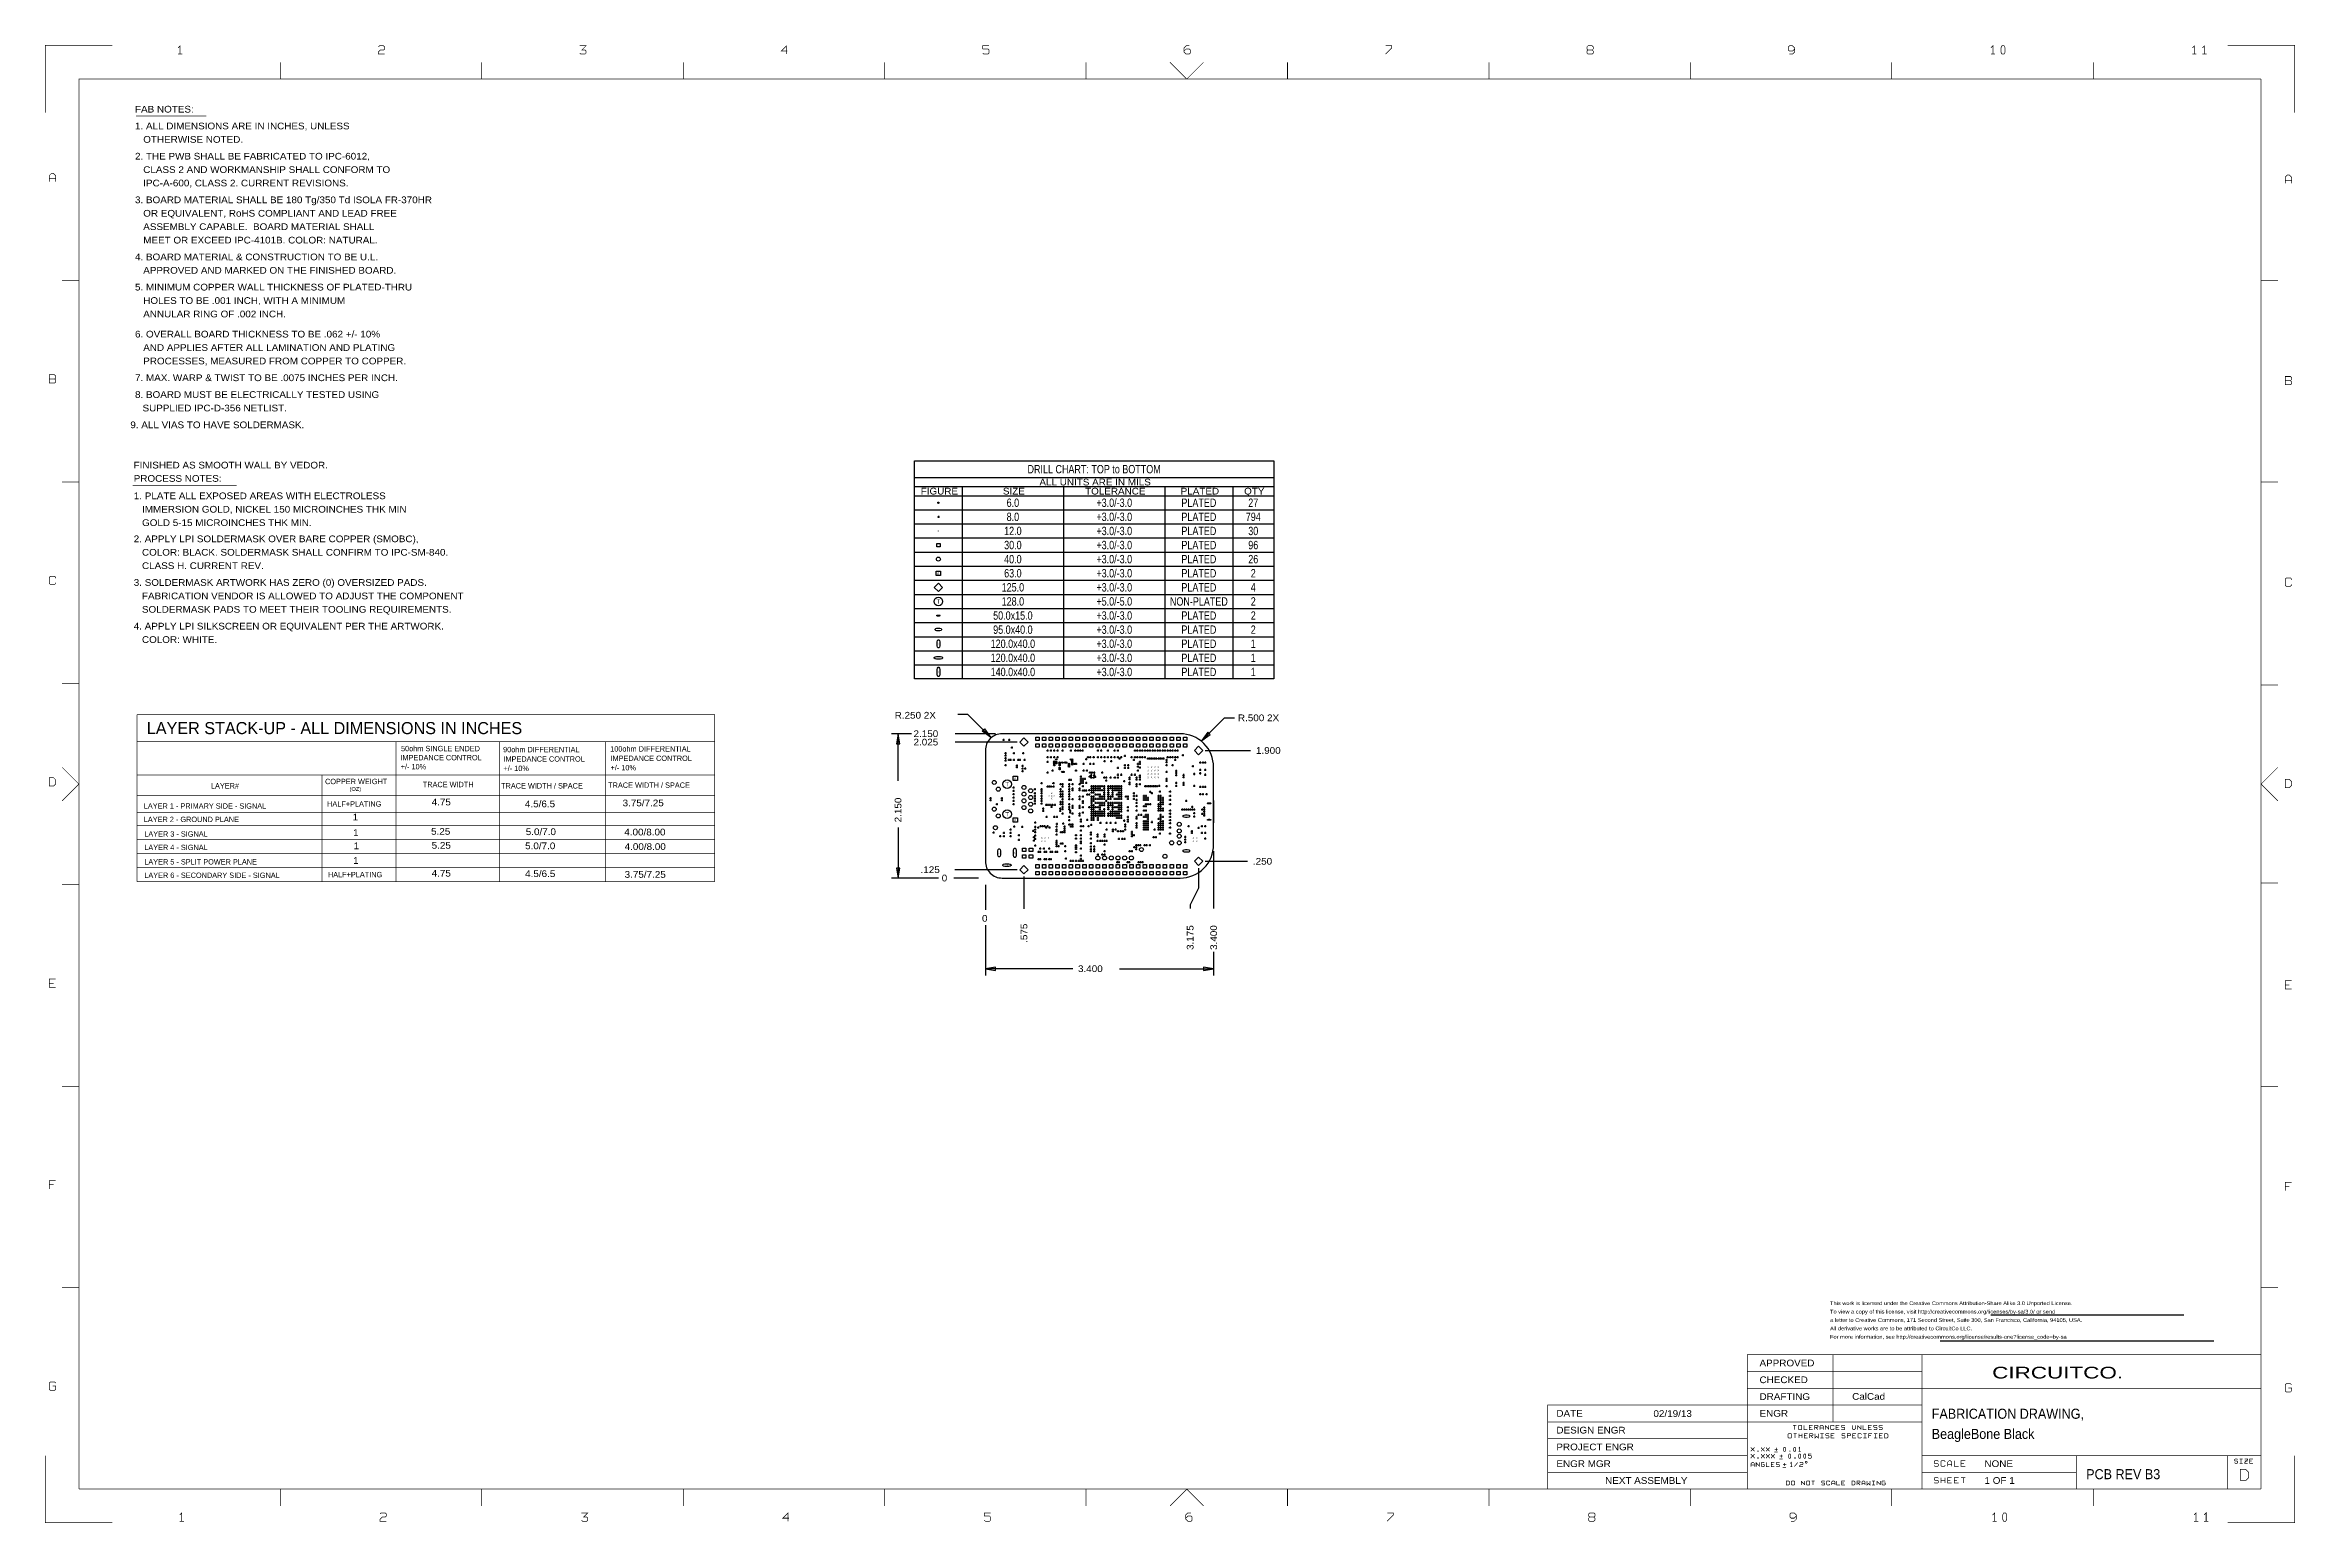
# Model space of a CAD drawing. Extents: x -14005 to 19505, y -9605 to 12407.
import ezdxf
from ezdxf.enums import TextEntityAlignment as Align

# ---------------------------------------------------------------- set-up
doc = ezdxf.new("R2010")
doc.units = 0
doc.header["$MEASUREMENT"] = 0
doc.layers.get('0').update_dxf_attribs({"linetype": 'CONTINUOUS'})
doc.layers.add('1', color=7, linetype='CONTINUOUS')

msp = doc.modelspace()

# ---------------------------------------------------------------- texts
at = {"layer": '1'}
for s, height, width, p in [('FAB NOTES:', 100, 1.1, (-12664.5, 11401)), ('1. ALL DIMENSIONS ARE IN INCHES, UNLESS', 100, 1.1, (-12664.5, 11151)), ('2. THE PWB SHALL BE FABRICATED TO IPC-6012,', 100, 1.1, (-12664.5, 10701)), ('   OTHERWISE NOTED.', 100, 1.1, (-12664.5, 10951)), ('   CLASS 2 AND WORKMANSHIP SHALL CONFORM TO', 100, 1.1, (-12664.5, 10501)), ('   IPC-A-600, CLASS 2. CURRENT REVISIONS.', 100, 1.1, (-12664.5, 10301)), ('3. BOARD MATERIAL SHALL BE 180 Tg/350 Td ISOLA FR-370HR', 100, 1.1, (-12664.5, 10051)), ('   ASSEMBLY CAPABLE.  BOARD MATERIAL SHALL', 100, 1.1, (-12664.5, 9651)), ('   OR EQUIVALENT, RoHS COMPLIANT AND LEAD FREE', 100, 1.1, (-12664.5, 9851)), ('   MEET OR EXCEED IPC-4101B. COLOR: NATURAL.', 100, 1.1, (-12664.5, 9451)), ('4. BOARD MATERIAL & CONSTRUCTION TO BE U.L.', 100, 1.1, (-12664.5, 9201)), ('   APPROVED AND MARKED ON THE FINISHED BOARD.', 100, 1.1, (-12664.5, 9001)), ('5. MINIMUM COPPER WALL THICKNESS OF PLATED-THRU', 100, 1.1, (-12664.5, 8751)), ('   ANNULAR RING OF .002 INCH.', 100, 1.1, (-12664.5, 8351)), ('   HOLES TO BE .001 INCH, WITH A MINIMUM', 100, 1.1, (-12664.5, 8551)), ('6. OVERALL BOARD THICKNESS TO BE .062 +/- 10%', 100, 1.1, (-12664.5, 8051)), ('   AND APPLIES AFTER ALL LAMINATION AND PLATING', 100, 1.1, (-12664.5, 7851)), ('   PROCESSES, MEASURED FROM COPPER TO COPPER.', 100, 1.1, (-12664.5, 7651)), ('7. MAX. WARP & TWIST TO BE .0075 INCHES PER INCH.', 100, 1.1, (-12664.5, 7401)), ('8. BOARD MUST BE ELECTRICALLY TESTED USING', 100, 1.1, (-12664.5, 7151)), ('   SUPPLIED IPC-D-356 NETLIST.', 100, 1.1, (-12675, 6950)), (' 9. ALL VIAS TO HAVE SOLDERMASK.', 100, 1.1, (-12775, 6700)), ('FINISHED AS SMOOTH WALL BY VEDOR.', 100, 1.1, (-12685, 6100)), ('PROCESS NOTES:', 100, 1.1, (-12683.5, 5902)), ('1. PLATE ALL EXPOSED AREAS WITH ELECTROLESS', 100, 1.1, (-12682.5, 5643)), ('   IMMERSION GOLD, NICKEL 150 MICROINCHES THK MIN', 100, 1.1, (-12682.5, 5443)), ('2. APPLY LPI SOLDERMASK OVER BARE COPPER (SMOBC),', 100, 1.1, (-12683.5, 5002)), ('   GOLD 5-15 MICROINCHES THK MIN.', 100, 1.1, (-12682.5, 5243)), ('   COLOR: BLACK. SOLDERMASK SHALL CONFIRM TO IPC-SM-840.', 100, 1.1, (-12683.5, 4802)), ('   CLASS H. CURRENT REV.', 100, 1.1, (-12683.5, 4602)), ('3. SOLDERMASK ARTWORK HAS ZERO (0) OVERSIZED PADS.', 100, 1.1, (-12683.5, 4352)), ('   SOLDERMASK PADS TO MEET THEIR TOOLING REQUIREMENTS.', 100, 1.1, (-12683.5, 3952)), ('   FABRICATION VENDOR IS ALLOWED TO ADJUST THE COMPONENT', 100, 1.1, (-12683.5, 4152)), ('4. APPLY LPI SILKSCREEN OR EQUIVALENT PER THE ARTWORK.', 100, 1.1, (-12683.5, 3702)), ('   COLOR: WHITE.', 100, 1.1, (-12683.5, 3502)), ('R.250 2X', 100, 1.1, (-1350, 2375)), ('R.500 2X', 100, 1.1, (3761.72, 2336.5)), ('2.150', 100, 1.1, (-1070, 2100)), ('2.025', 100, 1.1, (-1070, 1975)), ('IMPEDANCE CONTROL', 80, 0.9375, (-8712.5, 1754)), ('+/- 10%', 80, 0.9375, (-8707.5, 1619)), ('50ohm SINGLE ENDED', 80, 0.9375, (-8702.5, 1889)), ('90ohm DIFFERENTIAL', 80, 0.9375, (-7182.5, 1874)), ('+/- 10%', 80, 0.9375, (-7177.5, 1594)), ('IMPEDANCE CONTROL', 80, 0.9375, (-7177.5, 1734)), ('100ohm DIFFERENTIAL', 80, 0.9375, (-5587.5, 1884)), ('+/- 10%', 80, 0.9375, (-5582.5, 1604)), ('IMPEDANCE CONTROL', 80, 0.9375, (-5582.5, 1744)), ('1.900', 100, 1.1, (4030, 1850)), ('LAYER#', 80, 0.9375, (-11533.8, 1333.8)), ('COPPER WEIGHT', 80, 0.9375, (-9834.1, 1398.9)), ('(OZ)', 55, 1.145455, (-9469.1, 1298.9)), ('TRACE WIDTH', 80, 0.9375, (-8378.8, 1353.8)), ('TRACE WIDTH / SPACE', 80, 0.9375, (-7212.5, 1334)), ('TRACE WIDTH / SPACE', 80, 0.9375, (-5617.5, 1344)), ('LAYER 1 - PRIMARY SIDE - SIGNAL', 80, 0.9375, (-12533.8, 1033.8)), ('HALF+PLATING', 80, 0.9375, (-9803.8, 1063.8)), ('4.75', 100, 1.1, (-8246.5, 1082)), ('4.5/6.5', 100, 1.1, (-6857.5, 1055)), ('3.75/7.25', 100, 1.1, (-5402.5, 1069)), ('LAYER 2 - GROUND PLANE', 80, 0.9375, (-12533.8, 833.8)), ('LAYER 3 - SIGNAL', 80, 0.9375, (-12526.5, 617)), ('1', 100, 1.1, (-9423.8, 858.7)), ('1', 100, 1.1, (-9416.5, 627)), ('5.25', 100, 1.1, (-8255, 645)), ('5.0/7.0', 100, 1.1, (-6845, 640)), ('4.00/8.00', 100, 1.1, (-5377.5, 635)), ('LAYER 4 - SIGNAL', 80, 0.9375, (-12526.5, 417)), ('1', 100, 1.1, (-9407.5, 430)), ('5.25', 100, 1.1, (-8246.5, 437)), ('5.0/7.0', 100, 1.1, (-6854.5, 430)), ('4.00/8.00', 100, 1.1, (-5372.5, 419)), ('LAYER 5 - SPLIT POWER PLANE', 80, 0.9375, (-12526.5, 202)), ('LAYER 6 - SECONDARY SIDE - SIGNAL', 80, 0.9375, (-12526.5, 2)), ('HALF+PLATING', 80, 0.9375, (-9791.5, 12)), ('1', 100, 1.1, (-9416.5, 212)), ('4.75', 100, 1.1, (-8246.5, 22)), ('4.5/6.5', 100, 1.1, (-6854.5, 15)), ('3.75/7.25', 100, 1.1, (-5372.5, 4)), ('.125', 100, 1.1, (-965, 75)), ('0', 100, 1.1, (-650, -50)), ('.250', 100, 1.1, (3985, 200)), ('0', 100, 1.1, (-50, -650)), ('3.400', 100, 1.1, (1380, -1400)), ('This work is licensed under the Creative Commons Attribution-Share Alike 3.0 Unported License.', 55, 1.145455, (12580, -6360)), ('All derivative works are to be attributed to CircuitCo LLC.', 55, 1.145455, (12580, -6735)), ('To view a copy of this license, visit http://creativecommons.org/licenses/by-sa/3.0/ or send', 55, 1.145455, (12580, -6485)), ('a letter to Creative Commons, 171 Second Street, Suite 300, San Francisco, California, 94105, USA.', 55, 1.145455, (12580, -6610)), ('For more information, see http://creativecommons.org/license/results-one?license_code=by-sa', 55, 1.145455, (12580, -6860)), ('APPROVED', 100, 1.1, (11530.1, -7272.1)), ('CIRCUITCO.', 175, 1.428571, (14994.9, -7452.9)), ('CHECKED', 100, 1.1, (11530.1, -7522.1)), ('DRAFTING', 100, 1.1, (11530.1, -7772.1)), ('CalCad', 100, 1.1, (12910, -7770)), ('DATE', 100, 1.1, (8505.1, -8022.1)), ('02/19/13', 100, 1.1, (9950, -8025)), ('ENGR', 100, 1.1, (11530.1, -8022.1)), ('FABRICATION DRAWING,', 150, 0.933333, (14094.9, -8052.9)), ('DESIGN ENGR', 100, 1.1, (8505.1, -8272.1)), ('BeagleBone Black', 150, 0.933333, (14094.9, -8352.9)), ('PROJECT ENGR', 100, 1.1, (8505.1, -8522.1)), ('ENGR MGR', 100, 1.1, (8505.1, -8772.1)), ('NONE', 100, 1.1, (14880.1, -8772.1)), ('NEXT ASSEMBLY', 100, 1.1, (9230.1, -9022.1)), ('1 OF 1', 100, 1.1, (14880.1, -9022.1)), ('PCB REV B3', 150, 0.933333, (16394.9, -8952.9))]:
    msp.add_text(s, height=height, dxfattribs=dict(at, width=width)).set_placement(p)
for s, height, width, p in [('DRILL CHART: TOP to BOTTOM', 125, 0.8, (1620, 6027.5)), ('FIGURE', 100, 1.1, (-685, 5712.5)), ('SIZE', 100, 1.1, (425, 5712.5)), ('ALL UNITS ARE IN MILS', 100, 1.1, (1635, 5847.5)), ('TOLERANCE', 100, 1.1, (1935, 5712.5)), ('PLATED', 100, 1.1, (3195, 5712.5)), ('QTY', 100, 1.1, (4005, 5712.5)), ('8.0', 125, 0.8, (410, 5317.5)), ('6.0', 125, 0.8, (410, 5527.5)), ('+3.0/-3.0', 125, 0.8, (1920, 5527.5)), ('+3.0/-3.0', 125, 0.8, (1920, 5317.5)), ('PLATED', 125, 0.8, (3180, 5527.5)), ('PLATED', 125, 0.8, (3180, 5317.5)), ('794', 125, 0.8, (3990, 5317.5)), ('27', 125, 0.8, (3990, 5527.5)), ('12.0', 125, 0.8, (410, 5107.5)), ('+3.0/-3.0', 125, 0.8, (1920, 5107.5)), ('+3.0/-3.0', 125, 0.8, (1920, 4897.5)), ('PLATED', 125, 0.8, (3180, 5107.5)), ('30', 125, 0.8, (3990, 5107.5)), ('40.0', 125, 0.8, (410, 4687.5)), ('30.0', 125, 0.8, (410, 4897.5)), ('+3.0/-3.0', 125, 0.8, (1920, 4687.5)), ('PLATED', 125, 0.8, (3180, 4897.5)), ('PLATED', 125, 0.8, (3180, 4687.5)), ('96', 125, 0.8, (3990, 4897.5)), ('26', 125, 0.8, (3990, 4687.5)), ('125.0', 125, 0.8, (410, 4267.5)), ('63.0', 125, 0.8, (410, 4477.5)), ('+3.0/-3.0', 125, 0.8, (1920, 4477.5)), ('+3.0/-3.0', 125, 0.8, (1920, 4267.5)), ('PLATED', 125, 0.8, (3180, 4477.5)), ('PLATED', 125, 0.8, (3180, 4267.5)), ('4', 125, 0.8, (3990, 4267.5)), ('2', 125, 0.8, (3990, 4477.5)), ('128.0', 125, 0.8, (410, 4057.5)), ('+5.0/-5.0', 125, 0.8, (1920, 4057.5)), ('NON-PLATED', 125, 0.8, (3180, 4057.5)), ('2', 125, 0.8, (3990, 4057.5)), ('50.0x15.0', 125, 0.8, (410, 3847.5)), ('95.0x40.0', 125, 0.8, (410, 3637.5)), ('+3.0/-3.0', 125, 0.8, (1920, 3847.5)), ('+3.0/-3.0', 125, 0.8, (1920, 3637.5)), ('PLATED', 125, 0.8, (3180, 3847.5)), ('PLATED', 125, 0.8, (3180, 3637.5)), ('2', 125, 0.8, (3990, 3847.5)), ('2', 125, 0.8, (3990, 3637.5)), ('120.0x40.0', 125, 0.8, (410, 3427.5)), ('+3.0/-3.0', 125, 0.8, (1920, 3427.5)), ('PLATED', 125, 0.8, (3180, 3427.5)), ('1', 125, 0.8, (3990, 3427.5)), ('120.0x40.0', 125, 0.8, (410, 3217.5)), ('140.0x40.0', 125, 0.8, (410, 3007.5)), ('+3.0/-3.0', 125, 0.8, (1920, 3217.5)), ('+3.0/-3.0', 125, 0.8, (1920, 3007.5)), ('PLATED', 125, 0.8, (3180, 3217.5)), ('PLATED', 125, 0.8, (3180, 3007.5)), ('1', 125, 0.8, (3990, 3217.5)), ('1', 125, 0.8, (3990, 3007.5))]:
    msp.add_text(s, height=height, dxfattribs=dict(at, width=width)).set_placement(p, align=Align.CENTER)
for s, height, p in [('X', 25, (-700, 5170)), ('p', 31.5, (-700, 4540)), ('T', 64, (-700, 4120)), ('J', 20, (-700, 3490)), ('K', 20, (-700, 3070)), ('J', 20, (-700, 3280)), ('T', 64, (325, 1400)), ('p', 31.5, (445, 1485)), ('X', 25, (2425, 1650)), ('X', 25, (2425, 1600)), ('X', 25, (2425, 1550)), ('X', 25, (2425, 1500)), ('X', 25, (2475, 1650)), ('X', 25, (2475, 1600)), ('X', 25, (2475, 1550)), ('X', 25, (2475, 1500)), ('X', 25, (2525, 1650)), ('X', 25, (2525, 1600)), ('X', 25, (2525, 1550)), ('X', 25, (2525, 1500)), ('X', 25, (2575, 1650)), ('X', 25, (2575, 1600)), ('X', 25, (2575, 1550)), ('X', 25, (2575, 1500)), ('X', 25, (950, 1225)), ('X', 25, (987.5, 1262.5)), ('X', 25, (987.5, 1225)), ('X', 25, (987.5, 1187.5)), ('X', 25, (1025, 1225)), ('T', 64, (325, 950)), ('p', 31.5, (445, 865)), ('J', 20, (204, 375)), ('K', 20, (440, 375)), ('X', 25, (840, 600)), ('X', 25, (840, 550)), ('X', 25, (890, 600)), ('X', 25, (890, 550)), ('X', 25, (940, 600)), ('X', 25, (3098.9, 600)), ('X', 25, (3098.9, 550)), ('X', 25, (3148.9, 600)), ('X', 25, (3148.9, 550)), ('J', 20, (322, 190))]:
    msp.add_text(s, height=height, dxfattribs=at).set_placement(p, align=Align.MIDDLE_CENTER)
msp.add_text('LAYER STACK-UP - ALL DIMENSIONS IN INCHES', height=180, dxfattribs=at).set_placement((-12489, 2143.6))
at = {"layer": '1', "width": 1.1}
for s, p in [('2.150', (-1250, 830)), ('.575', (625, -965)), ('3.175', (3100, -1070)), ('3.400', (3450, -1070))]:
    msp.add_text(s, height=100, rotation=90, dxfattribs=at).set_placement(p)

# ---------------------------------------------------------------- blocks, each defined once
blk = doc.blocks.new('FIGURE_CROSS')
for points in [[(-0.5, 0), (0.5, 0)], [(0, 0.5), (0, -0.5)]]:
    blk.add_lwpolyline(points)
blk = doc.blocks.new('FIGURE_CIRCLE')
blk.add_circle((0, 0), 0.5)
blk = doc.blocks.new('FIGURE_SQUARE')
blk.add_lwpolyline([(-0.5, -0.5), (-0.5, 0.5), (0.5, 0.5), (0.5, -0.5)], close=True)
blk = doc.blocks.new('FIGURE_OBLONG')
blk.add_lwpolyline([(-0.5, -0.125), (-0.5, 0.125), (-0.416, 0.375), (-0.25, 0.5), (0.25, 0.5), (0.416, 0.375), (0.5, 0.125), (0.5, -0.125), (0.416, -0.375), (0.25, -0.5), (-0.25, -0.5), (-0.416, -0.375)], close=True)
blk = doc.blocks.new('FIGURE_DIAMOND')
blk.add_lwpolyline([(-0.5, 0), (0, 0.5), (0.5, 0), (0, -0.5)], close=True)

# ---------------------------------------------------------------- linework, layer by layer
at = {"layer": '1'}
for points, const_width in [([(-13000, 12400), (-14000, 12400), (-14000, 11400)], 10), ([(-11993, 12271), (-11993, 12395), (-12024, 12364)], 10), ([(-9040, 12379), (-9024, 12395), (-8962, 12395), (-8947, 12379), (-8947, 12348), (-8962, 12333), (-9009, 12333), (-9040, 12302), (-9040, 12271), (-8947, 12271)], 10), ([(-6040, 12286), (-6024, 12271), (-5962, 12271), (-5947, 12286), (-5947, 12317), (-5962, 12333), (-6009, 12333), (-5947, 12395), (-6040, 12395)], 10), ([(-2947, 12317), (-3040, 12317), (-2962, 12395), (-2962, 12271)], 10), ([(53, 12395), (-40, 12395), (-40, 12348)], 10), ([(3038, 12395), (2991, 12395), (2960, 12364), (2960, 12302), (2991, 12271), (3038, 12271), (3053, 12286), (3053, 12333), (3038, 12348), (2991, 12348), (2960, 12317)], 10), ([(5960, 12271), (6053, 12364), (6053, 12395), (5960, 12395)], 10), ([(9038, 12333), (8976, 12333), (8960, 12317), (8960, 12286), (8976, 12271), (9038, 12271), (9053, 12286), (9053, 12317), (9038, 12333), (9053, 12348), (9053, 12379), (9038, 12395), (8976, 12395), (8960, 12379), (8960, 12348), (8976, 12333)], 10), ([(12053, 12348), (12022, 12317), (11976, 12317), (11960, 12333), (11960, 12379), (11976, 12395), (12022, 12395), (12053, 12364), (12053, 12348), (12053, 12302), (12022, 12271), (11976, 12271)], 10), ([(15007, 12271), (15007, 12395), (14976, 12364)], 10), ([(18007, 12271), (18007, 12395), (17976, 12364)], 10), ([(18126, 12364), (18157, 12395), (18157, 12271)], 10), ([(19500, 11400), (19500, 12400), (18500, 12400)], 10), ([(-11962, 12271), (-12024, 12271)], 10), ([(-10500, 12150), (-10500, 11900)], 10), ([(-7500, 11900), (-7500, 12150)], 10), ([(-4500, 12150), (-4500, 11900)], 10), ([(-1500, 11900), (-1500, 12150)], 10), ([(-40, 12286), (-24, 12271), (38, 12271), (53, 12286), (53, 12333), (38, 12348), (-40, 12348)], 10), ([(1500, 12150), (1500, 11900)], 10), ([(3250, 12150), (3000, 11900), (2750, 12150)], 10), ([(4500, 11900), (4500, 12150)], 10), ([(7500, 12150), (7500, 11900)], 10), ([(10500, 11900), (10500, 12150)], 10), ([(13500, 12150), (13500, 11900)], 10), ([(15038, 12271), (14976, 12271)], 10), ([(16500, 11900), (16500, 12150)], 10), ([(18038, 12271), (17976, 12271)], 10), ([(18126, 12271), (18188, 12271)], 10), ([(-13500, -9100), (-13500, 11900), (19000, 11900)], 10), ([(19000, -9100), (19000, 11900)], 10), ([(-12650, 11350), (-11600, 11350)], 8), ([(-13940, 10371), (-13940, 10464), (-13909, 10495), (-13878, 10495), (-13847, 10464), (-13847, 10371)], 10), ([(-13847, 10417), (-13940, 10417)], 10), ([(19453, 10346), (19453, 10439), (19422, 10470), (19391, 10470), (19360, 10439), (19360, 10346)], 10), ([(19360, 10392), (19453, 10392)], 10), ([(-13750, 8900), (-13500, 8900)], 10), ([(19250, 8900), (19000, 8900)], 10), ([(-13862, 7433), (-13940, 7433)], 10), ([(19360, 7408), (19438, 7408)], 10), ([(-13500, 5900), (-13750, 5900)], 10), ([(-12700, 5850), (-11150, 5850)], 8), ([(19250, 5900), (19000, 5900)], 10), ([(-13847, 4464), (-13847, 4479), (-13862, 4495), (-13924, 4495), (-13940, 4479), (-13940, 4386), (-13924, 4371), (-13862, 4371), (-13847, 4386), (-13847, 4402)], 10), ([(19453, 4439), (19453, 4454), (19438, 4470), (19376, 4470), (19360, 4454), (19360, 4361), (19376, 4346), (19438, 4346), (19453, 4361), (19453, 4377)], 10), ([(-13750, 2900), (-13500, 2900)], 10), ([(19250, 2875), (19000, 2875)], 10), ([(-12633.5, -52), (-12633.8, 2433.8)], 9.8), ([(-12633.8, 2433.8), (-4033.8, 2433.8), (-4033.5, -52)], 9.8), ([(-12633.8, 2033.8), (-4033.8, 2033.8)], 9.8), ([(-8777.5, 2034), (-8777.5, -52)], 9.8), ([(-7237.5, 2034), (-7237.5, -52)], 9.8), ([(-5657.5, 2034), (-5657.5, -52)], 9.8), ([(-13750, 1650), (-13500, 1400), (-13750, 1150)], 10), ([(-12633.8, 1533.8), (-4033.8, 1533.8)], 9.8), ([(-9877.5, 1534), (-9877.5, -52)], 9.8), ([(19250, 1650), (19000, 1400), (19250, 1150)], 10), ([(-12633.8, 1233.8), (-4033.8, 1233.8)], 9.8), ([(-12629.1, 978.6), (-4033.5, 979)], 9.8), ([(-12629.1, 778.6), (-4033.5, 779)], 9.8), ([(-12633.8, 363.7), (-4033.8, 363.7)], 9.8), ([(-12629.1, 573.9), (-4033.5, 574)], 9.8), ([(-12629.1, 158.9), (-4033.5, 159)], 9.8), ([(-13750, -100), (-13500, -100)], 10), ([(-12633.8, -51.3), (-4033.8, -51.3)], 9.8), ([(19250, -75), (19000, -75)], 10), ([(-13847, -1629), (-13940, -1629), (-13940, -1505), (-13847, -1505)], 10), ([(-13940, -1567), (-13878, -1567)], 10), ([(19453, -1654), (19360, -1654), (19360, -1530), (19453, -1530)], 10), ([(19360, -1592), (19422, -1592)], 10), ([(-13500, -3100), (-13750, -3100)], 10), ([(19250, -3100), (19000, -3100)], 10), ([(-13847, -4505), (-13940, -4505), (-13940, -4629)], 10), ([(-13940, -4567), (-13878, -4567)], 10), ([(19453, -4530), (19360, -4530), (19360, -4654)], 10), ([(19360, -4592), (19422, -4592)], 10), ([(-13750, -6100), (-13500, -6100)], 10), ([(19250, -6100), (19000, -6100)], 10), ([(12625, -7100), (13950, -7100), (13950, -7600), (12625, -7600), (12625, -7100), (11350, -7100), (11350, -9100)], 10), ([(11350, -7350), (12850, -7350), (13950, -7350)], 10), ([(19000, -7100), (13950, -7100)], 10), ([(-13847, -7521), (-13862, -7505), (-13924, -7505), (-13940, -7521), (-13940, -7614), (-13924, -7629), (-13862, -7629), (-13847, -7614), (-13847, -7567), (-13893, -7567)], 10), ([(11350, -7600), (12625, -7600)], 10), ([(12625, -7850), (12625, -7600)], 10), ([(13950, -9100), (13950, -7600), (19000, -7600)], 10), ([(19000, -7650), (19000, -7600)], 10), ([(19453, -7546), (19438, -7530), (19376, -7530), (19360, -7546), (19360, -7639), (19376, -7654), (19438, -7654), (19453, -7639), (19453, -7592), (19407, -7592)], 10), ([(13950, -7850), (11350, -7850), (8375, -7850), (8375, -9100)], 10), ([(12625, -7850), (12625, -8100)], 10), ([(13950, -8100), (11350, -8100), (8375, -8100)], 10), ([(8375, -8350), (11350, -8350)], 10), ([(12031, -8148), (12055, -8148), (12055, -8214)], 10), ([(12080, -8148), (12031, -8148)], 10), ([(12036, -8273), (12060, -8273), (12060, -8339)], 10), ([(12085, -8273), (12036, -8273)], 10), ([(12116, -8273), (12116, -8339)], 10), ([(12116, -8306), (12165, -8306)], 10), ([(12165, -8339), (12165, -8273)], 10), ([(12240, -8214), (12191, -8214), (12191, -8148)], 10), ([(12245, -8339), (12196, -8339), (12196, -8273), (12245, -8273)], 10), ([(12196, -8306), (12229, -8306)], 10), ([(12320, -8214), (12271, -8214), (12271, -8148), (12320, -8148)], 10), ([(12271, -8181), (12304, -8181)], 10), ([(12276, -8306), (12317, -8306), (12325, -8298), (12325, -8281), (12317, -8273), (12276, -8273), (12276, -8339)], 10), ([(12325, -8339), (12292, -8306)], 10), ([(12351, -8181), (12392, -8181), (12400, -8173), (12400, -8156), (12392, -8148), (12351, -8148), (12351, -8214)], 10), ([(12405, -8273), (12405, -8339), (12380, -8314), (12356, -8339), (12356, -8273)], 10), ([(12367, -8181), (12400, -8214)], 10), ([(12431, -8214), (12431, -8164), (12447, -8148), (12464, -8148), (12480, -8164), (12480, -8214)], 10), ([(12480, -8189), (12431, -8189)], 10), ([(12436, -8273), (12485, -8273)], 10), ([(12436, -8339), (12485, -8339)], 10), ([(12460, -8273), (12460, -8339)], 10), ([(12511, -8148), (12511, -8214)], 10), ([(12511, -8156), (12560, -8206)], 10), ([(12516, -8331), (12524, -8339), (12557, -8339), (12565, -8331), (12565, -8314), (12557, -8306), (12524, -8306), (12516, -8298), (12516, -8281), (12524, -8273), (12557, -8273), (12565, -8281)], 10), ([(12560, -8214), (12560, -8148)], 10), ([(12640, -8197), (12640, -8206), (12632, -8214), (12599, -8214), (12591, -8206), (12591, -8156), (12599, -8148), (12632, -8148), (12640, -8156), (12640, -8164)], 10), ([(12645, -8339), (12596, -8339), (12596, -8273), (12645, -8273)], 10), ([(12596, -8306), (12629, -8306)], 10), ([(12720, -8214), (12671, -8214), (12671, -8148), (12720, -8148)], 10), ([(12671, -8181), (12704, -8181)], 10), ([(12751, -8206), (12759, -8214), (12792, -8214), (12800, -8206), (12800, -8189), (12792, -8181), (12759, -8181), (12751, -8173), (12751, -8156), (12759, -8148), (12792, -8148), (12800, -8156)], 10), ([(12805, -8281), (12797, -8273), (12764, -8273), (12756, -8281), (12756, -8298), (12764, -8306), (12797, -8306), (12805, -8314), (12805, -8331), (12797, -8339), (12764, -8339), (12756, -8331)], 10), ([(12836, -8306), (12877, -8306), (12885, -8298), (12885, -8281), (12877, -8273), (12836, -8273), (12836, -8339)], 10), ([(12911, -8148), (12911, -8197), (12927, -8214), (12944, -8214), (12960, -8197), (12960, -8148)], 10), ([(12965, -8273), (12916, -8273), (12916, -8339), (12965, -8339)], 10), ([(12949, -8306), (12916, -8306)], 10), ([(12991, -8148), (12991, -8214)], 10), ([(13040, -8206), (12991, -8156)], 10), ([(13045, -8322), (13045, -8331), (13037, -8339), (13004, -8339), (12996, -8331), (12996, -8281), (13004, -8273), (13037, -8273), (13045, -8281), (13045, -8289)], 10), ([(13040, -8214), (13040, -8148)], 10), ([(13071, -8148), (13071, -8214), (13120, -8214)], 10), ([(13076, -8273), (13125, -8273)], 10), ([(13125, -8339), (13076, -8339)], 10), ([(13100, -8339), (13100, -8273)], 10), ([(13200, -8214), (13151, -8214), (13151, -8148), (13200, -8148)], 10), ([(13151, -8181), (13184, -8181)], 10), ([(13205, -8273), (13156, -8273), (13156, -8339)], 10), ([(13156, -8306), (13189, -8306)], 10), ([(13231, -8206), (13239, -8214), (13272, -8214), (13280, -8206), (13280, -8189), (13272, -8181), (13239, -8181), (13231, -8173), (13231, -8156), (13239, -8148), (13272, -8148), (13280, -8156)], 10), ([(13236, -8273), (13285, -8273)], 10), ([(13285, -8339), (13236, -8339)], 10), ([(13260, -8339), (13260, -8273)], 10), ([(13311, -8206), (13319, -8214), (13352, -8214), (13360, -8206), (13360, -8189), (13352, -8181), (13319, -8181), (13311, -8173), (13311, -8156), (13319, -8148), (13352, -8148), (13360, -8156)], 10), ([(13365, -8273), (13316, -8273), (13316, -8339), (13365, -8339)], 10), ([(13349, -8306), (13316, -8306)], 10), ([(-13000, -9600), (-14000, -9600), (-14000, -8600)], 10), ([(8375, -8600), (11350, -8600)], 10), ([(11452, -8540), (11452, -8532), (11405, -8485), (11405, -8478)], 10), ([(11452, -8478), (11452, -8485), (11405, -8532), (11405, -8540)], 10), ([(11405, -8578), (11405, -8585), (11452, -8632), (11452, -8640)], 10), ([(11405, -8640), (11405, -8632), (11452, -8585)], 10), ([(11452, -8765), (11452, -8718), (11436, -8703), (11421, -8703), (11405, -8718), (11405, -8765)], 10), ([(11452, -8585), (11452, -8578)], 10), ([(11480, -8703), (11480, -8765)], 10), ([(11527, -8757), (11480, -8710)], 10), ([(11527, -8765), (11527, -8703)], 10), ([(11602, -8540), (11602, -8532), (11555, -8485), (11555, -8478)], 10), ([(11602, -8478), (11602, -8485), (11555, -8532), (11555, -8540)], 10), ([(11555, -8640), (11555, -8632), (11602, -8585), (11602, -8578)], 10), ([(11555, -8578), (11555, -8585), (11602, -8632), (11602, -8640)], 10), ([(11602, -8710), (11594, -8703), (11563, -8703), (11555, -8710), (11555, -8757), (11563, -8765), (11594, -8765), (11602, -8757), (11602, -8734), (11578, -8734)], 10), ([(11630, -8540), (11630, -8532), (11677, -8485), (11677, -8478)], 10), ([(11677, -8540), (11677, -8532), (11630, -8485), (11630, -8478)], 10), ([(11630, -8578), (11630, -8585), (11677, -8632), (11677, -8640)], 10), ([(11630, -8640), (11630, -8632), (11677, -8585), (11677, -8578)], 10), ([(11677, -8765), (11630, -8765), (11630, -8703)], 10), ([(11705, -8640), (11705, -8632), (11752, -8585), (11752, -8578)], 10), ([(11705, -8578), (11705, -8585), (11752, -8632), (11752, -8640)], 10), ([(11752, -8765), (11705, -8765), (11705, -8703), (11752, -8703)], 10), ([(11800, -8550), (11750, -8550)], 10), ([(11755, -8509), (11802, -8509)], 10), ([(11778, -8532), (11778, -8485)], 10), ([(11827, -8710), (11819, -8703), (11788, -8703), (11780, -8710), (11780, -8726), (11788, -8734), (11819, -8734), (11827, -8741), (11827, -8757), (11819, -8765), (11788, -8765), (11780, -8757)], 10), ([(11875, -8650), (11825, -8650)], 10), ([(11830, -8609), (11877, -8609)], 10), ([(11853, -8632), (11853, -8585)], 10), ([(11903, -8757), (11903, -8710)], 10), ([(11988, -8718), (12003, -8703), (12003, -8765)], 10), ([(12055, -8765), (12055, -8757), (12094, -8710), (12094, -8703)], 10), ([(12128, -8540), (12128, -8478), (12113, -8493)], 10), ([(12113, -8540), (12144, -8540)], 10), ([(12130, -8710), (12138, -8703), (12169, -8703), (12177, -8710), (12177, -8726), (12169, -8734), (12146, -8734), (12130, -8749), (12130, -8765), (12177, -8765)], 10), ([(12255, -8632), (12263, -8640), (12294, -8640), (12302, -8632), (12302, -8609), (12294, -8601), (12255, -8601), (12255, -8578), (12302, -8578)], 10), ([(13950, -8600), (16250, -8600)], 10), ([(14194, -8689), (14184, -8678), (14142, -8678), (14132, -8689), (14132, -8709), (14142, -8720), (14184, -8720), (14194, -8730), (14194, -8751), (14184, -8761), (14142, -8761), (14132, -8751)], 10), ([(14294, -8740), (14294, -8751), (14284, -8761), (14242, -8761), (14232, -8751), (14232, -8689), (14242, -8678), (14284, -8678), (14294, -8689), (14294, -8699)], 10), ([(14394, -8761), (14394, -8699), (14373, -8678), (14353, -8678), (14332, -8699), (14332, -8761)], 10), ([(14494, -8761), (14432, -8761), (14432, -8678)], 10), ([(14594, -8761), (14532, -8761), (14532, -8678), (14594, -8678)], 10), ([(16250, -9100), (16250, -8600), (18500, -8600)], 10), ([(19500, -8600), (19500, -9600), (18500, -9600)], 10), ([(19000, -8600), (18500, -8600), (18500, -9100)], 10), ([(18652, -8660), (18644, -8653), (18613, -8653), (18605, -8660), (18605, -8676), (18613, -8684), (18644, -8684), (18652, -8691), (18652, -8707), (18644, -8715), (18613, -8715), (18605, -8707)], 10), ([(18680, -8653), (18727, -8653)], 10), ([(18680, -8715), (18727, -8715)], 10), ([(18703, -8715), (18703, -8653)], 10), ([(18755, -8653), (18802, -8653), (18802, -8660), (18755, -8707), (18755, -8715), (18802, -8715)], 10), ([(18802, -8684), (18755, -8684)], 10), ([(18877, -8653), (18830, -8653), (18830, -8715), (18877, -8715)], 10), ([(18861, -8684), (18830, -8684)], 10), ([(11350, -8850), (8375, -8850)], 10), ([(11405, -8741), (11452, -8741)], 10), ([(11736, -8734), (11705, -8734)], 10), ([(11925, -8775), (11875, -8775)], 10), ([(11880, -8734), (11927, -8734)], 10), ([(12019, -8765), (11988, -8765)], 10), ([(12155, -9040), (12155, -8978)], 10), ([(12155, -8985), (12202, -9032)], 10), ([(12202, -9040), (12202, -8978)], 10), ([(12328, -9040), (12328, -8978), (12305, -8978), (12352, -8978)], 10), ([(12502, -8985), (12494, -8978), (12463, -8978), (12455, -8985), (12455, -9001), (12463, -9009), (12494, -9009), (12502, -9016), (12502, -9032), (12494, -9040), (12463, -9040), (12455, -9032)], 10), ([(12577, -9024), (12577, -9032), (12569, -9040), (12538, -9040), (12530, -9032), (12530, -8985), (12538, -8978), (12569, -8978), (12577, -8985), (12577, -8993)], 10), ([(12652, -9040), (12652, -8993), (12636, -8978), (12621, -8978), (12605, -8993), (12605, -9040)], 10), ([(12605, -9016), (12652, -9016)], 10), ([(12727, -9040), (12680, -9040), (12680, -8978)], 10), ([(12802, -8978), (12755, -8978), (12755, -9040), (12802, -9040)], 10), ([(12755, -9009), (12786, -9009)], 10), ([(12980, -9040), (12980, -8978), (13019, -8978), (13027, -8985), (13027, -9001), (13019, -9009), (12980, -9009)], 10), ([(12996, -9009), (13027, -9040)], 10), ([(13055, -9040), (13055, -8993), (13071, -8978), (13086, -8978), (13102, -8993), (13102, -9040)], 10), ([(13102, -9016), (13055, -9016)], 10), ([(13130, -8978), (13130, -9040), (13153, -9016), (13177, -9040), (13177, -8978)], 10), ([(13205, -8978), (13252, -8978)], 10), ([(13205, -9040), (13252, -9040)], 10), ([(13228, -8978), (13228, -9040)], 10), ([(13280, -9040), (13280, -8978)], 10), ([(13280, -8985), (13327, -9032)], 10), ([(13327, -9040), (13327, -8978)], 10), ([(13402, -8985), (13394, -8978), (13363, -8978), (13355, -8985), (13355, -9032), (13363, -9040), (13394, -9040), (13402, -9032), (13402, -9009), (13378, -9009)], 10), ([(16250, -8850), (13950, -8850)], 10), ([(14194, -8939), (14184, -8928), (14142, -8928), (14132, -8939), (14132, -8959), (14142, -8970), (14184, -8970), (14194, -8980), (14194, -9001), (14184, -9011), (14142, -9011), (14132, -9001)], 10), ([(14232, -9011), (14232, -8928)], 10), ([(14232, -8970), (14294, -8970)], 10), ([(14294, -9011), (14294, -8928)], 10), ([(14332, -8730), (14394, -8730)], 10), ([(14394, -8928), (14332, -8928), (14332, -9011), (14394, -9011)], 10), ([(14332, -8970), (14373, -8970)], 10), ([(14494, -9011), (14432, -9011), (14432, -8928), (14494, -8928)], 10), ([(14432, -8970), (14473, -8970)], 10), ([(14532, -8720), (14573, -8720)], 10), ([(14532, -8928), (14563, -8928), (14563, -9011)], 10), ([(14594, -8928), (14532, -8928)], 10), ([(19000, -9100), (-13500, -9100)], 10), ([(-10500, -9100), (-10500, -9350)], 10), ([(-7500, -9350), (-7500, -9100)], 10), ([(-4500, -9100), (-4500, -9350)], 10), ([(-1500, -9350), (-1500, -9100)], 10), ([(1500, -9100), (1500, -9350)], 10), ([(2750, -9350), (3000, -9100), (3250, -9350)], 10), ([(4500, -9100), (4500, -9350)], 10), ([(7500, -9350), (7500, -9100)], 10), ([(10500, -9100), (10500, -9350)], 10), ([(13500, -9100), (13500, -9350)], 10), ([(13950, -9100), (14000, -9100)], 10), ([(16500, -9350), (16500, -9100)], 10), ([(-11999, -9486), (-11968, -9455), (-11968, -9579)], 10), ([(-11999, -9579), (-11937, -9579)], 10), ([(-8922, -9579), (-9015, -9579), (-9015, -9548), (-8984, -9517), (-8937, -9517), (-8922, -9502), (-8922, -9471), (-8937, -9455), (-8999, -9455), (-9015, -9471)], 10), ([(-6015, -9455), (-5922, -9455), (-5984, -9517), (-5937, -9517), (-5922, -9533), (-5922, -9564), (-5937, -9579), (-5999, -9579), (-6015, -9564)], 10), ([(-2937, -9579), (-2937, -9455), (-3015, -9533), (-2922, -9533)], 10), ([(-15, -9564), (1, -9579), (63, -9579), (78, -9564), (78, -9517), (63, -9502), (-15, -9502), (-15, -9455), (78, -9455)], 10), ([(3063, -9455), (3016, -9455), (2985, -9486), (2985, -9548), (3016, -9579), (3063, -9579), (3078, -9564), (3078, -9517), (3063, -9502), (3016, -9502), (2985, -9533)], 10), ([(5985, -9579), (6078, -9486), (6078, -9455), (5985, -9455)], 10), ([(9001, -9517), (8985, -9502), (8985, -9471), (9001, -9455), (9063, -9455), (9078, -9471), (9078, -9502), (9063, -9517), (9078, -9533), (9078, -9564), (9063, -9579), (9001, -9579), (8985, -9564), (8985, -9533), (9001, -9517), (9063, -9517)], 10), ([(12078, -9502), (12047, -9533), (12001, -9533), (11985, -9517), (11985, -9471), (12001, -9455), (12047, -9455), (12078, -9486), (12078, -9502), (12078, -9548), (12047, -9579), (12001, -9579)], 10), ([(15032, -9579), (15032, -9455), (15001, -9486)], 10), ([(15063, -9579), (15001, -9579)], 10), ([(18001, -9486), (18032, -9455), (18032, -9579)], 10), ([(18001, -9579), (18063, -9579)], 10), ([(18182, -9579), (18182, -9455), (18151, -9486)], 10), ([(18151, -9579), (18213, -9579)], 10)]:
    msp.add_lwpolyline(points, dxfattribs=dict(at, const_width=const_width))
at = {"layer": '1', "const_width": 10}
for points in [[(15141, 12271), (15126, 12302), (15126, 12364), (15141, 12395), (15172, 12395), (15188, 12364), (15188, 12302), (15172, 12271)], [(-13940, 7371), (-13862, 7371), (-13847, 7386), (-13847, 7417), (-13862, 7433), (-13847, 7448), (-13847, 7479), (-13862, 7495), (-13940, 7495), (-13940, 7433)], [(19360, 7346), (19438, 7346), (19453, 7361), (19453, 7392), (19438, 7408), (19453, 7423), (19453, 7454), (19438, 7470), (19360, 7470), (19360, 7408)], [(-13940, 1371), (-13878, 1371), (-13847, 1402), (-13847, 1464), (-13878, 1495), (-13940, 1495)], [(19360, 1346), (19422, 1346), (19453, 1377), (19453, 1439), (19422, 1470), (19360, 1470)], [(11956, -8331), (11964, -8339), (11997, -8339), (12005, -8331), (12005, -8281), (11997, -8273), (11964, -8273), (11956, -8281)], [(12111, -8206), (12119, -8214), (12152, -8214), (12160, -8206), (12160, -8156), (12152, -8148), (12119, -8148), (12111, -8156)], [(13396, -8339), (13429, -8339), (13445, -8322), (13445, -8289), (13429, -8273), (13396, -8273)], [(11503, -8540), (11511, -8540), (11511, -8532), (11503, -8532)], [(11503, -8640), (11511, -8640), (11511, -8632), (11503, -8632)], [(11896, -8540), (11888, -8524), (11888, -8493), (11896, -8478), (11911, -8478), (11919, -8493), (11919, -8524), (11911, -8540)], [(11971, -8640), (11963, -8624), (11963, -8593), (11971, -8578), (11986, -8578), (11994, -8593), (11994, -8624), (11986, -8640)], [(11978, -8540), (11986, -8540), (11986, -8532), (11978, -8532)], [(12046, -8540), (12038, -8524), (12038, -8493), (12046, -8478), (12061, -8478), (12069, -8493), (12069, -8524), (12061, -8540)], [(12053, -8640), (12061, -8640), (12061, -8632), (12053, -8632)], [(12121, -8640), (12113, -8624), (12113, -8593), (12121, -8578), (12136, -8578), (12144, -8593), (12144, -8624), (12136, -8640)], [(12196, -8640), (12188, -8624), (12188, -8593), (12196, -8578), (12211, -8578), (12219, -8593), (12219, -8624), (12211, -8640)], [(12240, -8700), (12238, -8692), (12233, -8687), (12225, -8685), (12218, -8687), (12212, -8692), (12210, -8700), (12212, -8707), (12218, -8713), (12225, -8715), (12233, -8713), (12238, -8707)], [(11930, -9040), (11961, -9040), (11977, -9024), (11977, -8993), (11961, -8978), (11930, -8978)], [(12005, -9032), (12013, -9040), (12044, -9040), (12052, -9032), (12052, -8985), (12044, -8978), (12013, -8978), (12005, -8985)], [(12230, -9032), (12238, -9040), (12269, -9040), (12277, -9032), (12277, -8985), (12269, -8978), (12238, -8978), (12230, -8985)], [(12905, -9040), (12936, -9040), (12952, -9024), (12952, -8993), (12936, -8978), (12905, -8978)], [(18689, -8972), (18771, -8972), (18813, -8931), (18813, -8848), (18771, -8807), (18689, -8807)], [(15166, -9579), (15151, -9548), (15151, -9486), (15166, -9455), (15197, -9455), (15213, -9486), (15213, -9548), (15197, -9579)]]:
    msp.add_lwpolyline(points, close=True, dxfattribs=at)
at = {"layer": '1'}
for points in [[(-1055, 2965), (-1055, 6215), (4295, 6215), (4295, 2965)], [(-1275, 2000), (-1300, 2150), (-1325, 2000)], [(-13.43, 2223.71), (75, 2100), (-48.77, 2188.35)], [(3313.43, 2173.71), (3225, 2050), (3348.77, 2138.35)], [(-1325, 150), (-1300, 0), (-1275, 150)], [(150, -1325), (0, -1350), (150, -1375)], [(3250, -1375), (3400, -1350), (3250, -1325)]]:
    msp.add_lwpolyline(points, close=True, dxfattribs=at)
for points in [[(-1055, 5965), (4295, 5965)], [(-1055, 5830), (4295, 5830)], [(-345, 5830), (-345, 2965)], [(1165, 5830), (1165, 2965)], [(2675, 5830), (2675, 2965)], [(3685, 5830), (3685, 2965)], [(-1055, 5695), (4295, 5695)], [(-1055, 5485), (4295, 5485)], [(-1055, 5275), (4295, 5275)], [(-1055, 5065), (4295, 5065)], [(-1055, 4855), (4295, 4855)], [(-1055, 4645), (4295, 4645)], [(-1055, 4435), (4295, 4435)], [(-1055, 4225), (4295, 4225)], [(-1055, 4015), (4295, 4015)], [(-1055, 3805), (4295, 3805)], [(-1055, 3595), (4295, 3595)], [(-1055, 3385), (4295, 3385)], [(-1055, 3175), (4295, 3175)], [(75, 2100), (-261.72, 2436.5), (-411.72, 2436.5)], [(3225, 2050), (3561.72, 2386.5), (3711.72, 2386.5)], [(-1100, 2150), (-1400, 2150)], [(-1300, 1449), (-1300, 2150)], [(150, 2150), (-451, 2150)], [(475, 2025), (-451, 2025)], [(3275, 1900), (3951, 1900)], [(3400, 1155.35), (3400, 824.65)], [(-1300, 751), (-1300, 0)], [(3400, 400), (3400, -451)], [(-700, 0), (-1400, 0)], [(-100, 0), (-471, 0)], [(475, 125), (-456, 125)], [(575, 25), (575, -456)], [(3175, 150), (3175, -150), (3050, -400), (3050, -451)], [(3275, 250), (3906, 250)], [(0, -100), (0, -471)], [(0, -700), (0, -1450)], [(3400, -1100), (3400, -1450)], [(1301, -1350), (0, -1350)], [(1999, -1350), (3400, -1350)], [(17850, -6510), (14975, -6510)], [(14220, -6890), (18295, -6890)]]:
    msp.add_lwpolyline(points, dxfattribs=at)
msp.add_lwpolyline([(250, 0), (2900, 0, 0.414214), (3400, 500), (3400, 1650, 0.414214), (2900, 2150), (250, 2150, 0.414214), (0, 1900), (0, 250, 0.414214)], format="xyb", close=True, dxfattribs=at)

# ---------------------------------------------------------------- block references
for name, p, xscale, yscale in [('FIGURE_CROSS', (-700, 5380), 30, 30), ('FIGURE_CIRCLE', (-700, 5590), 19.69, 19.69), ('FIGURE_CIRCLE', (-700, 4750), 60, 60), ('FIGURE_SQUARE', (-700, 4960), 50, 50), ('FIGURE_DIAMOND', (-700, 4330), 125, 125), ('FIGURE_SQUARE', (-700, 4540), 63, 63), ('FIGURE_CIRCLE', (-700, 4120), 128, 128), ('FIGURE_OBLONG', (-700, 3700), 95, 40), ('FIGURE_OBLONG', (-700, 3910), 50, 15), ('FIGURE_OBLONG', (-700, 3280), 120, 40), ('FIGURE_CROSS', (270, 2056.5), 30, 30), ('FIGURE_CROSS', (355, 2056.5), 30, 30), ('FIGURE_DIAMOND', (575, 2025), 125, 125), ('FIGURE_SQUARE', (775, 2075), 50, 50), ('FIGURE_SQUARE', (875, 2075), 50, 50), ('FIGURE_SQUARE', (975, 2075), 50, 50), ('FIGURE_SQUARE', (1075, 2075), 50, 50), ('FIGURE_SQUARE', (1175, 2075), 50, 50), ('FIGURE_SQUARE', (1275, 2075), 50, 50), ('FIGURE_SQUARE', (1375, 2075), 50, 50), ('FIGURE_SQUARE', (1475, 2075), 50, 50), ('FIGURE_SQUARE', (1575, 2075), 50, 50), ('FIGURE_SQUARE', (1675, 2075), 50, 50), ('FIGURE_SQUARE', (1775, 2075), 50, 50), ('FIGURE_SQUARE', (1875, 2075), 50, 50), ('FIGURE_SQUARE', (1975, 2075), 50, 50), ('FIGURE_SQUARE', (2075, 2075), 50, 50), ('FIGURE_SQUARE', (2175, 2075), 50, 50), ('FIGURE_SQUARE', (2275, 2075), 50, 50), ('FIGURE_SQUARE', (2375, 2075), 50, 50), ('FIGURE_SQUARE', (2475, 2075), 50, 50), ('FIGURE_SQUARE', (2575, 2075), 50, 50), ('FIGURE_SQUARE', (2675, 2075), 50, 50), ('FIGURE_SQUARE', (2775, 2075), 50, 50), ('FIGURE_SQUARE', (2875, 2075), 50, 50), ('FIGURE_SQUARE', (2975, 2075), 50, 50), ('FIGURE_CROSS', (300, 1862.5), 30, 30), ('FIGURE_CROSS', (300, 1826.19), 30, 30), ('FIGURE_CROSS', (300, 1784.47), 30, 30), ('FIGURE_CROSS', (300, 1750), 30, 30), ('FIGURE_CROSS', (300, 1681.5), 30, 30), ('FIGURE_CROSS', (349.41, 1762.5), 30, 30), ('FIGURE_CROSS', (375, 1762.5), 30, 30), ('FIGURE_CROSS', (393.21, 1945), 30, 30), ('FIGURE_CROSS', (425, 1862.5), 30, 30), ('FIGURE_CROSS', (425, 1762.5), 30, 30), ('FIGURE_CROSS', (470, 1675), 30, 30), ('FIGURE_CROSS', (486.91, 1762.5), 30, 30), ('FIGURE_CROSS', (512.5, 1762.5), 30, 30), ('FIGURE_CROSS', (555, 1669.36), 30, 30), ('FIGURE_CROSS', (562.5, 1862.5), 30, 30), ('FIGURE_CROSS', (582.5, 1762.5), 30, 30), ('FIGURE_SQUARE', (775, 1975), 50, 50), ('FIGURE_SQUARE', (875, 1975), 50, 50), ('FIGURE_CROSS', (925, 1900), 30, 30), ('FIGURE_CROSS', (925, 1800), 30, 30), ('FIGURE_CROSS', (925, 1730), 30, 30), ('FIGURE_SQUARE', (975, 1975), 50, 50), ('FIGURE_CROSS', (975, 1900), 30, 30), ('FIGURE_CROSS', (975, 1800), 30, 30), ('FIGURE_CROSS', (1025, 1900), 30, 30), ('FIGURE_CROSS', (1025, 1800), 30, 30), ('FIGURE_CIRCLE', (1025, 1738.58), 19.69, 19.69), ('FIGURE_CIRCLE', (1025, 1718.9), 19.69, 19.69), ('FIGURE_CIRCLE', (1025, 1699.21), 19.69, 19.69), ('FIGURE_CIRCLE', (1025.47, 1679.53), 19.69, 19.69), ('FIGURE_CIRCLE', (1056.89, 1768.11), 19.69, 19.69), ('FIGURE_CIRCLE', (1056.89, 1728.74), 19.69, 19.69), ('FIGURE_CIRCLE', (1056.89, 1709.06), 19.69, 19.69), ('FIGURE_SQUARE', (1075, 1975), 50, 50), ('FIGURE_CROSS', (1075, 1900), 30, 30), ('FIGURE_CROSS', (1075, 1800), 30, 30), ('FIGURE_CIRCLE', (1106.1, 1718.9), 19.69, 19.69), ('FIGURE_CIRCLE', (1106.1, 1699.21), 19.69, 19.69), ('FIGURE_CIRCLE', (1106.1, 1679.53), 19.69, 19.69), ('FIGURE_CROSS', (1150, 1900), 30, 30), ('FIGURE_CIRCLE', (1145.47, 1718.9), 19.69, 19.69), ('FIGURE_SQUARE', (1175, 1975), 50, 50), ('FIGURE_CIRCLE', (1184.84, 1718.9), 19.69, 19.69), ('FIGURE_CIRCLE', (1204.53, 1718.9), 19.69, 19.69), ('FIGURE_CIRCLE', (1243.9, 1699.21), 19.69, 19.69), ('FIGURE_CIRCLE', (1243.9, 1679.53), 19.69, 19.69), ('FIGURE_SQUARE', (1275, 1975), 50, 50), ('FIGURE_CROSS', (1275, 1900), 30, 30), ('FIGURE_CIRCLE', (1273.43, 1768.11), 19.69, 19.69), ('FIGURE_CIRCLE', (1293.11, 1768.11), 19.69, 19.69), ('FIGURE_CIRCLE', (1293.11, 1748.43), 19.69, 19.69), ('FIGURE_CIRCLE', (1293.11, 1728.74), 19.69, 19.69), ('FIGURE_CIRCLE', (1293.11, 1709.06), 19.69, 19.69), ('FIGURE_CIRCLE', (1293.11, 1689.37), 19.69, 19.69), ('FIGURE_CIRCLE', (1325, 1699.21), 19.69, 19.69), ('FIGURE_CROSS', (1340, 1900), 30, 30), ('FIGURE_CROSS', (1350, 1700), 30, 30), ('FIGURE_SQUARE', (1375, 1975), 50, 50), ('FIGURE_CROSS', (1375, 1900), 30, 30), ('FIGURE_CROSS', (1410, 1900), 30, 30), ('FIGURE_CROSS', (1445, 1900), 30, 30), ('FIGURE_CROSS', (1462.5, 1700), 30, 30), ('FIGURE_SQUARE', (1475, 1975), 50, 50), ('FIGURE_CROSS', (1500, 1770), 30, 30), ('FIGURE_CROSS', (1525, 1800), 30, 30), ('FIGURE_CROSS', (1562.5, 1800.59), 30, 30), ('FIGURE_CROSS', (1562.5, 1700), 30, 30), ('FIGURE_SQUARE', (1575, 1975), 50, 50), ('FIGURE_CROSS', (1612.5, 1700), 30, 30), ('FIGURE_CROSS', (1613.09, 1800), 30, 30), ('FIGURE_SQUARE', (1675, 1975), 50, 50), ('FIGURE_CROSS', (1675, 1900), 30, 30), ('FIGURE_CROSS', (1675, 1800), 30, 30), ('FIGURE_CROSS', (1725, 1900), 30, 30), ('FIGURE_CROSS', (1725, 1800), 30, 30), ('FIGURE_SQUARE', (1775, 1975), 50, 50), ('FIGURE_CROSS', (1775, 1800), 30, 30), ('FIGURE_CROSS', (1775.25, 1740.25), 30, 30), ('FIGURE_CROSS', (1825, 1900), 30, 30), ('FIGURE_CROSS', (1825, 1800), 30, 30), ('FIGURE_SQUARE', (1875, 1975), 50, 50), ('FIGURE_CROSS', (1875, 1800), 30, 30), ('FIGURE_CROSS', (1875, 1740.25), 30, 30), ('FIGURE_CROSS', (1925, 1900), 30, 30), ('FIGURE_CROSS', (1925, 1800), 30, 30), ('FIGURE_SQUARE', (1975, 1975), 50, 50), ('FIGURE_CROSS', (1975, 1900), 30, 30), ('FIGURE_CROSS', (1975, 1800), 30, 30), ('FIGURE_CROSS', (2000, 1780), 30, 30), ('FIGURE_CROSS', (2025, 1800), 30, 30), ('FIGURE_SQUARE', (2075, 1975), 50, 50), ('FIGURE_CROSS', (2075, 1820), 30, 30), ('FIGURE_CROSS', (2075, 1680), 30, 30), ('FIGURE_CROSS', (2125, 1680), 30, 30), ('FIGURE_SQUARE', (2175, 1975), 50, 50), ('FIGURE_CROSS', (2175, 1800), 30, 30), ('FIGURE_CROSS', (2210, 1760), 30, 30), ('FIGURE_CROSS', (2225, 1900), 30, 30), ('FIGURE_CROSS', (2225, 1800), 30, 30), ('FIGURE_CROSS', (2262.5, 1900), 30, 30), ('FIGURE_CROSS', (2262.5, 1800), 30, 30), ('FIGURE_SQUARE', (2275, 1975), 50, 50), ('FIGURE_CROSS', (2270, 1700), 30, 30), ('FIGURE_CROSS', (2270, 1663.58), 30, 30), ('FIGURE_CROSS', (2300, 1900), 30, 30), ('FIGURE_CROSS', (2300, 1800), 30, 30), ('FIGURE_CROSS', (2300, 1730), 30, 30), ('FIGURE_CROSS', (2300, 1700), 30, 30), ('FIGURE_CROSS', (2337.5, 1900), 30, 30), ('FIGURE_CROSS', (2337.5, 1800), 30, 30), ('FIGURE_SQUARE', (2375, 1975), 50, 50), ('FIGURE_CROSS', (2375, 1900), 30, 30), ('FIGURE_CROSS', (2375, 1800), 30, 30), ('FIGURE_CROSS', (2412.5, 1900), 30, 30), ('FIGURE_CROSS', (2420, 1780), 30, 30), ('FIGURE_CROSS', (2445, 1780), 30, 30), ('FIGURE_CROSS', (2450, 1900), 30, 30), ('FIGURE_SQUARE', (2475, 1975), 50, 50), ('FIGURE_CROSS', (2470, 1780), 30, 30), ('FIGURE_CROSS', (2487.5, 1900), 30, 30), ('FIGURE_CROSS', (2495, 1780), 30, 30), ('FIGURE_CROSS', (2520, 1780), 30, 30), ('FIGURE_CROSS', (2525, 1900), 30, 30), ('FIGURE_CROSS', (2545, 1780), 30, 30), ('FIGURE_CROSS', (2562.5, 1900), 30, 30), ('FIGURE_SQUARE', (2575, 1975), 50, 50), ('FIGURE_CROSS', (2580, 1780), 30, 30), ('FIGURE_CROSS', (2600, 1900), 30, 30), ('FIGURE_CROSS', (2605, 1780), 30, 30), ('FIGURE_CROSS', (2630, 1780), 30, 30), ('FIGURE_CROSS', (2637.5, 1900), 30, 30), ('FIGURE_CROSS', (2655, 1780), 30, 30), ('FIGURE_SQUARE', (2675, 1975), 50, 50), ('FIGURE_CROSS', (2675, 1900), 30, 30), ('FIGURE_CROSS', (2700, 1760), 30, 30), ('FIGURE_CROSS', (2700, 1725), 30, 30), ('FIGURE_CROSS', (2700, 1683.27), 30, 30), ('FIGURE_CROSS', (2712.5, 1900), 30, 30), ('FIGURE_CROSS', (2712.5, 1800), 30, 30), ('FIGURE_CROSS', (2750, 1900), 30, 30), ('FIGURE_CROSS', (2750, 1800), 30, 30), ('FIGURE_SQUARE', (2775, 1975), 50, 50), ('FIGURE_CROSS', (2787.5, 1900), 30, 30), ('FIGURE_CROSS', (2787.5, 1800), 30, 30), ('FIGURE_CROSS', (2787.5, 1680), 30, 30), ('FIGURE_CROSS', (2825, 1900), 30, 30), ('FIGURE_CROSS', (2825, 1800), 30, 30), ('FIGURE_CROSS', (2825, 1762.5), 30, 30), ('FIGURE_CROSS', (2862.5, 1900), 30, 30), ('FIGURE_CROSS', (2862.5, 1800), 30, 30), ('FIGURE_SQUARE', (2875, 1975), 50, 50), ('FIGURE_CROSS', (2940, 1830), 30, 30), ('FIGURE_SQUARE', (2975, 1975), 50, 50), ('FIGURE_CROSS', (3090, 1668.5), 30, 30), ('FIGURE_DIAMOND', (3175, 1900), 125, 125), ('FIGURE_CROSS', (3200, 1722.5), 30, 30), ('FIGURE_CROSS', (3237.5, 1722.5), 30, 30), ('FIGURE_CROSS', (3275, 1722.5), 30, 30), ('FIGURE_CIRCLE', (132, 1424), 60, 60), ('FIGURE_CIRCLE', (192, 1324), 60, 60), ('FIGURE_CIRCLE', (325, 1400), 128, 128), ('FIGURE_CROSS', (420, 1350), 30, 30), ('FIGURE_SQUARE', (445, 1485), 63, 63), ('FIGURE_CROSS', (470, 1650), 30, 30), ('FIGURE_CROSS', (555, 1630.32), 30, 30), ('FIGURE_CROSS', (555, 1590), 30, 30), ('FIGURE_CIRCLE', (575, 1350), 60, 60), ('FIGURE_CROSS', (595, 1630), 30, 30), ('FIGURE_CROSS', (837.5, 1412.5), 30, 30), ('FIGURE_CROSS', (925, 1570), 30, 30), ('FIGURE_CROSS', (925, 1362.5), 30, 30), ('FIGURE_CROSS', (950, 1362.5), 30, 30), ('FIGURE_CROSS', (977.65, 1362.5), 30, 30), ('FIGURE_CROSS', (1000, 1600), 30, 30), ('FIGURE_CROSS', (1012.5, 1412.5), 30, 30), ('FIGURE_CROSS', (1017.05, 1362.5), 30, 30), ('FIGURE_CIRCLE', (1106.1, 1640.16), 19.69, 19.69), ('FIGURE_CIRCLE', (1106.1, 1620.47), 19.69, 19.69), ('FIGURE_CROSS', (1120, 1400), 30, 30), ('FIGURE_CROSS', (1150, 1400), 30, 30), ('FIGURE_CROSS', (1150, 1362.5), 30, 30), ('FIGURE_CIRCLE', (1145.47, 1580), 19.69, 19.69), ('FIGURE_CIRCLE', (1165.16, 1580), 19.69, 19.69), ('FIGURE_CIRCLE', (1243.9, 1659.84), 19.69, 19.69), ('FIGURE_CROSS', (1250, 1462.5), 30, 30), ('FIGURE_CROSS', (1250, 1400), 30, 30), ('FIGURE_CROSS', (1250, 1362.5), 30, 30), ('FIGURE_CROSS', (1275, 1462.5), 30, 30), ('FIGURE_CROSS', (1300, 1400), 30, 30), ('FIGURE_CROSS', (1300, 1335), 30, 30), ('FIGURE_CROSS', (1350, 1600), 30, 30), ('FIGURE_CROSS', (1400, 1400), 30, 30), ('FIGURE_CROSS', (1400, 1335), 30, 30), ('FIGURE_CROSS', (1420, 1515), 30, 30), ('FIGURE_CROSS', (1420, 1417.5), 30, 30), ('FIGURE_CROSS', (1420.5, 1480), 30, 30), ('FIGURE_CROSS', (1420.5, 1450), 30, 30), ('FIGURE_CROSS', (1450, 1480), 30, 30), ('FIGURE_CROSS', (1450, 1450), 30, 30), ('FIGURE_CROSS', (1450, 1417.5), 30, 30), ('FIGURE_CROSS', (1450, 1370), 30, 30), ('FIGURE_CROSS', (1462.5, 1600), 30, 30), ('FIGURE_CROSS', (1479.16, 1479.72), 30, 30), ('FIGURE_CROSS', (1500, 1417.72), 30, 30), ('FIGURE_CROSS', (1512.5, 1600), 30, 30), ('FIGURE_CROSS', (1550, 1512.5), 30, 30), ('FIGURE_CROSS', (1555, 1570), 30, 30), ('FIGURE_CROSS', (1575, 1535), 30, 30), ('FIGURE_CROSS', (1575, 1500), 30, 30), ('FIGURE_CROSS', (1579.5, 1370.5), 30, 30), ('FIGURE_CROSS', (1579.5, 1339), 30, 30), ('FIGURE_CROSS', (1587.5, 1570), 30, 30), ('FIGURE_CROSS', (1610, 1500), 30, 30), ('FIGURE_CROSS', (1611, 1370.5), 30, 30), ('FIGURE_CROSS', (1611, 1339), 30, 30), ('FIGURE_CROSS', (1620, 1570), 30, 30), ('FIGURE_CROSS', (1620, 1535), 30, 30), ('FIGURE_CROSS', (1635, 1510), 30, 30), ('FIGURE_CROSS', (1642.5, 1370.5), 30, 30), ('FIGURE_CROSS', (1642.5, 1339), 30, 30), ('FIGURE_CROSS', (1673.99, 1339), 30, 30), ('FIGURE_CROSS', (1674, 1370.5), 30, 30), ('FIGURE_CROSS', (1705.5, 1370.5), 30, 30), ('FIGURE_CROSS', (1705.5, 1339), 30, 30), ('FIGURE_CROSS', (1737, 1370.5), 30, 30), ('FIGURE_CROSS', (1737.5, 1570), 30, 30), ('FIGURE_CROSS', (1768.5, 1370.5), 30, 30), ('FIGURE_CROSS', (1768.5, 1339), 30, 30), ('FIGURE_CROSS', (1768.52, 1500), 30, 30), ('FIGURE_CROSS', (1800, 1500), 30, 30), ('FIGURE_CROSS', (1800, 1455), 30, 30), ('FIGURE_CROSS', (1831.5, 1370.47), 30, 30), ('FIGURE_CROSS', (1831.5, 1338.98), 30, 30), ('FIGURE_CROSS', (1862.99, 1370.47), 30, 30), ('FIGURE_CROSS', (1862.99, 1338.98), 30, 30), ('FIGURE_CROSS', (1863, 1500), 30, 30), ('FIGURE_CROSS', (1894.5, 1370.5), 30, 30), ('FIGURE_CROSS', (1894.5, 1339), 30, 30), ('FIGURE_CROSS', (1926, 1500), 30, 30), ('FIGURE_CROSS', (1926, 1370.5), 30, 30), ('FIGURE_CROSS', (1926, 1339), 30, 30), ('FIGURE_CROSS', (1957.5, 1370.5), 30, 30), ('FIGURE_CROSS', (1957.5, 1339), 30, 30), ('FIGURE_CROSS', (1975, 1640), 30, 30), ('FIGURE_CROSS', (1975, 1540), 30, 30), ('FIGURE_CROSS', (1975, 1500), 30, 30), ('FIGURE_CROSS', (1989, 1370.5), 30, 30), ('FIGURE_CROSS', (1989, 1339), 30, 30), ('FIGURE_CROSS', (2020.5, 1370.5), 30, 30), ('FIGURE_CROSS', (2020.5, 1339), 30, 30), ('FIGURE_CROSS', (2025, 1540), 30, 30), ('FIGURE_CROSS', (2067.72, 1445), 30, 30), ('FIGURE_CROSS', (2075, 1640), 30, 30), ('FIGURE_CROSS', (2125, 1640), 30, 30), ('FIGURE_CROSS', (2145, 1500), 30, 30), ('FIGURE_CROSS', (2145, 1475), 30, 30), ('FIGURE_CROSS', (2145, 1425), 30, 30), ('FIGURE_CROSS', (2145, 1400), 30, 30), ('FIGURE_CROSS', (2175, 1540), 30, 30), ('FIGURE_CROSS', (2225, 1540), 30, 30), ('FIGURE_CROSS', (2250, 1500), 30, 30), ('FIGURE_CROSS', (2250, 1470), 30, 30), ('FIGURE_CROSS', (2250, 1400), 30, 30), ('FIGURE_CROSS', (2250, 1370), 30, 30), ('FIGURE_CROSS', (2270, 1600), 30, 30), ('FIGURE_CROSS', (2300, 1645), 30, 30), ('FIGURE_CROSS', (2300, 1530), 30, 30), ('FIGURE_CROSS', (2300, 1505), 30, 30), ('FIGURE_CROSS', (2300, 1470), 30, 30), ('FIGURE_CROSS', (2300, 1400), 30, 30), ('FIGURE_CROSS', (2380, 1370), 30, 30), ('FIGURE_CROSS', (2405, 1370), 30, 30), ('FIGURE_CROSS', (2430, 1370), 30, 30), ('FIGURE_CROSS', (2455, 1370), 30, 30), ('FIGURE_CROSS', (2480, 1370), 30, 30), ('FIGURE_CROSS', (2505, 1370), 30, 30), ('FIGURE_CROSS', (2530, 1370), 30, 30), ('FIGURE_CROSS', (2555, 1370), 30, 30), ('FIGURE_CROSS', (2588.58, 1371.42), 30, 30), ('FIGURE_CROSS', (2700, 1580), 30, 30), ('FIGURE_CROSS', (2700, 1480), 30, 30), ('FIGURE_CROSS', (2700, 1450), 30, 30), ('FIGURE_CROSS', (2700, 1370), 30, 30), ('FIGURE_CROSS', (2840, 1595), 30, 30), ('FIGURE_CROSS', (2840, 1565), 30, 30), ('FIGURE_CROSS', (2840, 1535), 30, 30), ('FIGURE_CROSS', (2840, 1420), 30, 30), ('FIGURE_CROSS', (2840, 1375), 30, 30), ('FIGURE_CROSS', (2950, 1535), 30, 30), ('FIGURE_CROSS', (2950, 1505), 30, 30), ('FIGURE_CROSS', (2950, 1420), 30, 30), ('FIGURE_CROSS', (2950, 1390), 30, 30), ('FIGURE_CROSS', (3110, 1550), 30, 30), ('FIGURE_CROSS', (3110, 1375), 30, 30), ('FIGURE_CROSS', (3200, 1610), 30, 30), ('FIGURE_CROSS', (3200, 1560), 30, 30), ('FIGURE_CROSS', (3200, 1360), 30, 30), ('FIGURE_CROSS', (3237.5, 1360), 30, 30), ('FIGURE_CROSS', (3275, 1610), 30, 30), ('FIGURE_CROSS', (3275, 1540), 30, 30), ('FIGURE_CROSS', (3275, 1360), 30, 30), ('FIGURE_CROSS', (75, 1190), 30, 30), ('FIGURE_CROSS', (75, 1160), 30, 30), ('FIGURE_CIRCLE', (132, 1026), 60, 60), ('FIGURE_CROSS', (170, 1100), 30, 30), ('FIGURE_CROSS', (245, 1190), 30, 30), ('FIGURE_CROSS', (245, 1160), 30, 30), ('FIGURE_CIRCLE', (325, 950), 128, 128), ('FIGURE_CROSS', (420, 1300), 30, 30), ('FIGURE_CROSS', (420, 1250), 30, 30), ('FIGURE_CROSS', (420, 1200), 30, 30), ('FIGURE_CROSS', (420, 1150), 30, 30), ('FIGURE_CROSS', (420, 1100), 30, 30), ('FIGURE_CIRCLE', (575, 1250), 60, 60), ('FIGURE_CIRCLE', (575, 1150), 60, 60), ('FIGURE_CIRCLE', (575, 1050), 60, 60), ('FIGURE_CIRCLE', (675, 1300), 60, 60), ('FIGURE_CIRCLE', (675, 1200), 60, 60), ('FIGURE_CIRCLE', (675, 1100), 60, 60), ('FIGURE_CIRCLE', (675, 1000), 60, 60), ('FIGURE_CROSS', (737.5, 1325), 30, 30), ('FIGURE_CROSS', (737.5, 1262.5), 30, 30), ('FIGURE_CROSS', (737.5, 1225), 30, 30), ('FIGURE_CROSS', (737.5, 1187.5), 30, 30), ('FIGURE_CROSS', (737.5, 1150), 30, 30), ('FIGURE_CROSS', (737.5, 1112.5), 30, 30), ('FIGURE_CROSS', (837.5, 1325), 30, 30), ('FIGURE_CROSS', (837.5, 1300), 30, 30), ('FIGURE_CROSS', (837.5, 1262.5), 30, 30), ('FIGURE_CROSS', (837.5, 1225), 30, 30), ('FIGURE_CROSS', (837.5, 1187.5), 30, 30), ('FIGURE_CROSS', (837.5, 1150), 30, 30), ('FIGURE_CROSS', (837.5, 1112.5), 30, 30), ('FIGURE_CROSS', (862.5, 1037.5), 30, 30), ('FIGURE_CROSS', (862.5, 1000), 30, 30), ('FIGURE_CROSS', (905, 1090), 30, 30), ('FIGURE_CROSS', (932.5, 1090), 30, 30), ('FIGURE_CROSS', (962.5, 1090), 30, 30), ('FIGURE_CROSS', (987.5, 1062.5), 30, 30), ('FIGURE_CROSS', (997.5, 1090), 30, 30), ('FIGURE_CROSS', (1032.5, 1090), 30, 30), ('FIGURE_CROSS', (1112.5, 1037.5), 30, 30), ('FIGURE_CROSS', (1112.5, 1000), 30, 30), ('FIGURE_CROSS', (1120, 1325), 30, 30), ('FIGURE_CROSS', (1120, 1287.5), 30, 30), ('FIGURE_CROSS', (1120, 1250.59), 30, 30), ('FIGURE_CROSS', (1120, 1215.16), 30, 30), ('FIGURE_CROSS', (1120, 1137.5), 30, 30), ('FIGURE_CROSS', (1120, 1100), 30, 30), ('FIGURE_CROSS', (1150, 1287.5), 30, 30), ('FIGURE_CROSS', (1150, 1250), 30, 30), ('FIGURE_CROSS', (1150, 1212.5), 30, 30), ('FIGURE_CROSS', (1150, 1175), 30, 30), ('FIGURE_CROSS', (1150, 1137.5), 30, 30), ('FIGURE_CROSS', (1150, 1100), 30, 30), ('FIGURE_CROSS', (1150, 1062.5), 30, 30), ('FIGURE_CROSS', (1150, 1025), 30, 30), ('FIGURE_CROSS', (1250, 1325), 30, 30), ('FIGURE_CROSS', (1250, 1287.5), 30, 30), ('FIGURE_CROSS', (1250, 1250), 30, 30), ('FIGURE_CROSS', (1250, 1212.5), 30, 30), ('FIGURE_CROSS', (1250, 1175), 30, 30), ('FIGURE_CROSS', (1250, 1100), 30, 30), ('FIGURE_CROSS', (1250, 1062.5), 30, 30), ('FIGURE_CROSS', (1250, 1025), 30, 30), ('FIGURE_CROSS', (1265, 1000), 30, 30), ('FIGURE_CROSS', (1300, 1310), 30, 30), ('FIGURE_CROSS', (1300, 1175), 30, 30), ('FIGURE_CROSS', (1300, 1077.5), 30, 30), ('FIGURE_CROSS', (1300, 1045), 30, 30), ('FIGURE_CROSS', (1400, 1310), 30, 30), ('FIGURE_CROSS', (1400, 1212.5), 30, 30), ('FIGURE_CROSS', (1400, 1175), 30, 30), ('FIGURE_CROSS', (1400, 1077.5), 30, 30), ('FIGURE_CROSS', (1400, 1047.5), 30, 30), ('FIGURE_CROSS', (1450, 1305), 30, 30), ('FIGURE_CROSS', (1450, 1213), 30, 30), ('FIGURE_CROSS', (1450, 1145), 30, 30), ('FIGURE_CROSS', (1450, 1118.52), 30, 30), ('FIGURE_CROSS', (1450, 1055.5), 30, 30), ('FIGURE_CROSS', (1475, 1305), 30, 30), ('FIGURE_CROSS', (1500, 1305), 30, 30), ('FIGURE_CROSS', (1516.5, 1244.5), 30, 30), ('FIGURE_CROSS', (1548, 1307.5), 30, 30), ('FIGURE_CROSS', (1548, 1244.5), 30, 30), ('FIGURE_CROSS', (1548, 1055.5), 30, 30), ('FIGURE_CROSS', (1579.5, 1307.5), 30, 30), ('FIGURE_CROSS', (1579.5, 1276), 30, 30), ('FIGURE_CROSS', (1579.5, 1213), 30, 30), ('FIGURE_CROSS', (1579.5, 1181.5), 30, 30), ('FIGURE_CROSS', (1579.5, 1150.01), 30, 30), ('FIGURE_CROSS', (1579.5, 1118.5), 30, 30), ('FIGURE_CROSS', (1579.5, 1087.01), 30, 30), ('FIGURE_CROSS', (1579.5, 1055.5), 30, 30), ('FIGURE_CROSS', (1579.5, 1024), 30, 30), ('FIGURE_CROSS', (1579.5, 992.5), 30, 30), ('FIGURE_CROSS', (1611, 1307.5), 30, 30), ('FIGURE_CROSS', (1611, 1276), 30, 30), ('FIGURE_CROSS', (1611, 1213), 30, 30), ('FIGURE_CROSS', (1611, 1181.5), 30, 30), ('FIGURE_CROSS', (1611, 1150), 30, 30), ('FIGURE_CROSS', (1611, 1087), 30, 30), ('FIGURE_CROSS', (1611, 1055.5), 30, 30), ('FIGURE_CROSS', (1611, 1024), 30, 30), ('FIGURE_CROSS', (1611, 992.5), 30, 30), ('FIGURE_CROSS', (1642.5, 1307.5), 30, 30), ('FIGURE_CROSS', (1642.5, 1244.5), 30, 30), ('FIGURE_CROSS', (1642.5, 1181.51), 30, 30), ('FIGURE_CROSS', (1642.5, 1118.5), 30, 30), ('FIGURE_CROSS', (1642.5, 1055.5), 30, 30), ('FIGURE_CROSS', (1642.5, 992.5), 30, 30), ('FIGURE_CROSS', (1674, 1307.5), 30, 30), ('FIGURE_CROSS', (1674, 1244.5), 30, 30), ('FIGURE_CROSS', (1674, 1181.5), 30, 30), ('FIGURE_CROSS', (1674, 1118.5), 30, 30), ('FIGURE_CROSS', (1674, 1055.5), 30, 30), ('FIGURE_CROSS', (1674, 992.5), 30, 30), ('FIGURE_CROSS', (1705.5, 1307.5), 30, 30), ('FIGURE_CROSS', (1705.5, 1244.5), 30, 30), ('FIGURE_CROSS', (1705.5, 1213), 30, 30), ('FIGURE_CROSS', (1705.5, 1181.5), 30, 30), ('FIGURE_CROSS', (1705.5, 1118.5), 30, 30), ('FIGURE_CROSS', (1705.5, 1087), 30, 30), ('FIGURE_CROSS', (1705.5, 1055.5), 30, 30), ('FIGURE_CROSS', (1705.5, 1024), 30, 30), ('FIGURE_CROSS', (1705.5, 992.5), 30, 30), ('FIGURE_CROSS', (1737, 1307.5), 30, 30), ('FIGURE_CROSS', (1737, 1213), 30, 30), ('FIGURE_CROSS', (1737, 1181.5), 30, 30), ('FIGURE_CROSS', (1737, 1118.5), 30, 30), ('FIGURE_CROSS', (1737, 1087), 30, 30), ('FIGURE_CROSS', (1737, 992.5), 30, 30), ('FIGURE_CROSS', (1768.5, 1307.5), 30, 30), ('FIGURE_CROSS', (1768.5, 1276), 30, 30), ('FIGURE_CROSS', (1768.5, 1244.5), 30, 30), ('FIGURE_CROSS', (1768.5, 1213), 30, 30), ('FIGURE_CROSS', (1768.5, 1181.5), 30, 30), ('FIGURE_CROSS', (1768.5, 1118.5), 30, 30), ('FIGURE_CROSS', (1768.5, 1087), 30, 30), ('FIGURE_CROSS', (1768.5, 1024), 30, 30), ('FIGURE_CROSS', (1768.5, 992.5), 30, 30), ('FIGURE_CROSS', (1800, 1150), 30, 30), ('FIGURE_CROSS', (1831.5, 1307.48), 30, 30), ('FIGURE_CROSS', (1831.5, 1275.98), 30, 30), ('FIGURE_CROSS', (1831.5, 1244.49), 30, 30), ('FIGURE_CROSS', (1831.5, 1212.99), 30, 30), ('FIGURE_CROSS', (1831.5, 1181.5), 30, 30), ('FIGURE_CROSS', (1831.5, 1118.5), 30, 30), ('FIGURE_CROSS', (1831.5, 1087.01), 30, 30), ('FIGURE_CROSS', (1831.5, 1055.51), 30, 30), ('FIGURE_CROSS', (1831.5, 1024.02), 30, 30), ('FIGURE_CROSS', (1862.99, 1212.99), 30, 30), ('FIGURE_CROSS', (1862.99, 1181.5), 30, 30), ('FIGURE_CROSS', (1862.99, 1118.5), 30, 30), ('FIGURE_CROSS', (1862.99, 1087.01), 30, 30), ('FIGURE_CROSS', (1862.99, 992.52), 30, 30), ('FIGURE_CROSS', (1894.49, 1307.48), 30, 30), ('FIGURE_CROSS', (1894.49, 992.52), 30, 30), ('FIGURE_CROSS', (1894.5, 1276), 30, 30), ('FIGURE_CROSS', (1894.5, 1244.5), 30, 30), ('FIGURE_CROSS', (1894.5, 1213), 30, 30), ('FIGURE_CROSS', (1894.5, 1118.5), 30, 30), ('FIGURE_CROSS', (1894.5, 1087), 30, 30), ('FIGURE_CROSS', (1894.5, 1055.5), 30, 30), ('FIGURE_CROSS', (1894.5, 1024), 30, 30), ('FIGURE_CROSS', (1926, 1307.5), 30, 30), ('FIGURE_CROSS', (1926, 1181.5), 30, 30), ('FIGURE_CROSS', (1926, 1118.5), 30, 30), ('FIGURE_CROSS', (1926, 1055.5), 30, 30), ('FIGURE_CROSS', (1926, 992.5), 30, 30), ('FIGURE_CROSS', (1957.5, 1307.5), 30, 30), ('FIGURE_CROSS', (1957.5, 1244.5), 30, 30), ('FIGURE_CROSS', (1957.5, 1181.5), 30, 30), ('FIGURE_CROSS', (1957.5, 1118.5), 30, 30), ('FIGURE_CROSS', (1957.5, 1055.5), 30, 30), ('FIGURE_CROSS', (1957.5, 992.5), 30, 30), ('FIGURE_CROSS', (1989, 1307.5), 30, 30), ('FIGURE_CROSS', (1989, 1276), 30, 30), ('FIGURE_CROSS', (1989, 1244.5), 30, 30), ('FIGURE_CROSS', (1989, 1213), 30, 30), ('FIGURE_CROSS', (1989, 1181.5), 30, 30), ('FIGURE_CROSS', (1989, 1118.5), 30, 30), ('FIGURE_CROSS', (1989, 1087), 30, 30), ('FIGURE_CROSS', (1989, 1055.5), 30, 30), ('FIGURE_CROSS', (1989, 1024), 30, 30), ('FIGURE_CROSS', (1989, 992.5), 30, 30), ('FIGURE_CROSS', (2020.5, 1307.5), 30, 30), ('FIGURE_CROSS', (2020.5, 1276), 30, 30), ('FIGURE_CROSS', (2020.5, 1244.5), 30, 30), ('FIGURE_CROSS', (2020.5, 1213), 30, 30), ('FIGURE_CROSS', (2020.5, 1181.5), 30, 30), ('FIGURE_CROSS', (2020.5, 1118.5), 30, 30), ('FIGURE_CROSS', (2020.5, 1087), 30, 30), ('FIGURE_CROSS', (2020.5, 1055.5), 30, 30), ('FIGURE_CROSS', (2020.5, 1024), 30, 30), ('FIGURE_CROSS', (2020.5, 992.5), 30, 30), ('FIGURE_CROSS', (2090, 1213), 30, 30), ('FIGURE_CROSS', (2120, 1213), 30, 30), ('FIGURE_CROSS', (2120, 1181.48), 30, 30), ('FIGURE_CROSS', (2120, 1055.5), 30, 30), ('FIGURE_CROSS', (2120, 1008.27), 30, 30), ('FIGURE_CROSS', (2210, 1265), 30, 30), ('FIGURE_CROSS', (2210, 1227), 30, 30), ('FIGURE_CROSS', (2210, 1180), 30, 30), ('FIGURE_CROSS', (2250, 1227), 30, 30), ('FIGURE_CROSS', (2250, 1164), 30, 30), ('FIGURE_CROSS', (2250, 1118.5), 30, 30), ('FIGURE_CROSS', (2250, 1069.5), 30, 30), ('FIGURE_CROSS', (2250, 1006.5), 30, 30), ('FIGURE_CROSS', (2358.25, 1227), 30, 30), ('FIGURE_CROSS', (2358.25, 1195.5), 30, 30), ('FIGURE_CROSS', (2358.25, 1164), 30, 30), ('FIGURE_CROSS', (2358.25, 1069.5), 30, 30), ('FIGURE_CROSS', (2358.25, 1006.5), 30, 30), ('FIGURE_CROSS', (2389.75, 1227), 30, 30), ('FIGURE_CROSS', (2389.75, 1195.5), 30, 30), ('FIGURE_CROSS', (2389.75, 1164), 30, 30), ('FIGURE_CROSS', (2389.75, 1101), 30, 30), ('FIGURE_CROSS', (2389.75, 1069.5), 30, 30), ('FIGURE_CROSS', (2389.75, 1006.5), 30, 30), ('FIGURE_CROSS', (2421.25, 1195.5), 30, 30), ('FIGURE_CROSS', (2421.25, 1164), 30, 30), ('FIGURE_CROSS', (2421.25, 1101), 30, 30), ('FIGURE_CROSS', (2452.75, 1101), 30, 30), ('FIGURE_CROSS', (2455, 1285), 30, 30), ('FIGURE_CROSS', (2480, 1265), 30, 30), ('FIGURE_CROSS', (2578.75, 1227), 30, 30), ('FIGURE_CROSS', (2578.75, 1195.5), 30, 30), ('FIGURE_CROSS', (2578.75, 1164), 30, 30), ('FIGURE_CROSS', (2578.75, 1101), 30, 30), ('FIGURE_CROSS', (2578.75, 1069.5), 30, 30), ('FIGURE_CROSS', (2578.75, 1038), 30, 30), ('FIGURE_CROSS', (2578.75, 1006.5), 30, 30), ('FIGURE_CROSS', (2600, 1287.5), 30, 30), ('FIGURE_CROSS', (2610.25, 1227), 30, 30), ('FIGURE_CROSS', (2610.25, 1195.5), 30, 30), ('FIGURE_CROSS', (2610.25, 1164), 30, 30), ('FIGURE_CROSS', (2610.25, 1132.5), 30, 30), ('FIGURE_CROSS', (2610.25, 1101), 30, 30), ('FIGURE_CROSS', (2610.25, 1069.5), 30, 30), ('FIGURE_CROSS', (2610.25, 1038), 30, 30), ('FIGURE_CROSS', (2610.25, 1006.5), 30, 30), ('FIGURE_CROSS', (2641.75, 1195.5), 30, 30), ('FIGURE_CROSS', (2641.75, 1164), 30, 30), ('FIGURE_CROSS', (2641.75, 1132.5), 30, 30), ('FIGURE_CROSS', (2641.75, 1101), 30, 30), ('FIGURE_CROSS', (2641.75, 1038), 30, 30), ('FIGURE_CROSS', (2641.75, 1006.5), 30, 30), ('FIGURE_CROSS', (2750, 1287.5), 30, 30), ('FIGURE_CROSS', (2750, 1227), 30, 30), ('FIGURE_CROSS', (2750, 1164), 30, 30), ('FIGURE_CROSS', (2750, 1101), 30, 30), ('FIGURE_CROSS', (2750, 1006.5), 30, 30), ('FIGURE_CROSS', (2930, 1020), 30, 30), ('FIGURE_CROSS', (2960, 1020), 30, 30), ('FIGURE_CROSS', (2990, 1150), 30, 30), ('FIGURE_CROSS', (2990, 1020), 30, 30), ('FIGURE_CROSS', (3020, 1020), 30, 30), ('FIGURE_CROSS', (3050, 1020), 30, 30), ('FIGURE_CROSS', (3080, 1062.5), 30, 30), ('FIGURE_CROSS', (3080, 1020), 30, 30), ('FIGURE_CROSS', (3110, 1020), 30, 30), ('FIGURE_CROSS', (3200, 1247.5), 30, 30), ('FIGURE_CROSS', (3230, 1021.5), 30, 30), ('FIGURE_CROSS', (3237.5, 1247.5), 30, 30), ('FIGURE_CROSS', (3260, 1052.5), 30, 30), ('FIGURE_CROSS', (3260, 1021.5), 30, 30), ('FIGURE_CROSS', (3295.09, 1247.5), 30, 30), ('FIGURE_CROSS', (120, 680), 30, 30), ('FIGURE_CIRCLE', (150, 750), 60, 60), ('FIGURE_CIRCLE', (192, 926), 60, 60), ('FIGURE_CROSS', (275, 675), 30, 30), ('FIGURE_CROSS', (375, 725), 30, 30), ('FIGURE_CROSS', (375, 675), 30, 30), ('FIGURE_SQUARE', (445, 865), 63, 63), ('FIGURE_CROSS', (430, 770), 30, 30), ('FIGURE_CROSS', (550, 762.5), 30, 30), ('FIGURE_CROSS', (710, 705), 30, 30), ('FIGURE_CROSS', (740, 830), 30, 30), ('FIGURE_CROSS', (740, 762.5), 30, 30), ('FIGURE_CROSS', (740, 725), 30, 30), ('FIGURE_CROSS', (740, 685), 30, 30), ('FIGURE_CROSS', (787.5, 752.5), 30, 30), ('FIGURE_CROSS', (820, 772.5), 30, 30), ('FIGURE_CROSS', (850, 772.5), 30, 30), ('FIGURE_CROSS', (880.25, 772.62), 30, 30), ('FIGURE_CROSS', (905, 752.5), 30, 30), ('FIGURE_CROSS', (912.5, 910), 30, 30), ('FIGURE_CROSS', (923.62, 772.5), 30, 30), ('FIGURE_CROSS', (955.12, 752.5), 30, 30), ('FIGURE_CROSS', (1025, 910), 30, 30), ('FIGURE_CROSS', (1060, 770), 30, 30), ('FIGURE_CROSS', (1060, 722.5), 30, 30), ('FIGURE_CROSS', (1060, 697.5), 30, 30), ('FIGURE_CROSS', (1062.5, 910), 30, 30), ('FIGURE_CROSS', (1062.5, 810), 30, 30), ('FIGURE_CROSS', (1125, 685), 30, 30), ('FIGURE_CROSS', (1150, 960), 30, 30), ('FIGURE_CROSS', (1150, 685), 30, 30), ('FIGURE_CROSS', (1160, 815), 30, 30), ('FIGURE_CROSS', (1180, 770), 30, 30), ('FIGURE_CROSS', (1180, 740), 30, 30), ('FIGURE_CROSS', (1180, 710), 30, 30), ('FIGURE_CROSS', (1180, 685), 30, 30), ('FIGURE_CROSS', (1250, 910), 30, 30), ('FIGURE_CROSS', (1250, 800), 30, 30), ('FIGURE_CROSS', (1250.25, 862.5), 30, 30), ('FIGURE_CROSS', (1265, 975), 30, 30), ('FIGURE_CROSS', (1275, 800), 30, 30), ('FIGURE_CROSS', (1275, 770), 30, 30), ('FIGURE_CROSS', (1300, 960), 30, 30), ('FIGURE_CROSS', (1300, 800), 30, 30), ('FIGURE_CROSS', (1300, 770), 30, 30), ('FIGURE_CROSS', (1400, 960), 30, 30), ('FIGURE_CROSS', (1400, 930), 30, 30), ('FIGURE_CROSS', (1420, 775), 30, 30), ('FIGURE_CROSS', (1420, 710), 30, 30), ('FIGURE_CROSS', (1420.5, 870), 30, 30), ('FIGURE_CROSS', (1420.5, 845), 30, 30), ('FIGURE_CROSS', (1450, 975), 30, 30), ('FIGURE_CROSS', (1455, 775), 30, 30), ('FIGURE_CROSS', (1516.5, 866.5), 30, 30), ('FIGURE_CROSS', (1535, 775), 30, 30), ('FIGURE_CROSS', (1570, 680), 30, 30), ('FIGURE_CROSS', (1575, 795), 30, 30), ('FIGURE_CROSS', (1579.5, 961), 30, 30), ('FIGURE_CROSS', (1579.5, 929.5), 30, 30), ('FIGURE_CROSS', (1579.5, 898), 30, 30), ('FIGURE_CROSS', (1579.5, 866.5), 30, 30), ('FIGURE_CROSS', (1611, 961), 30, 30), ('FIGURE_CROSS', (1611, 929.5), 30, 30), ('FIGURE_CROSS', (1611, 898), 30, 30), ('FIGURE_CROSS', (1611, 866.5), 30, 30), ('FIGURE_CROSS', (1642.5, 961), 30, 30), ('FIGURE_CROSS', (1642.5, 929.5), 30, 30), ('FIGURE_CROSS', (1674, 961), 30, 30), ('FIGURE_CROSS', (1674, 929.5), 30, 30), ('FIGURE_CROSS', (1674, 898), 30, 30), ('FIGURE_CROSS', (1674, 866.5), 30, 30), ('FIGURE_CROSS', (1705.5, 961), 30, 30), ('FIGURE_CROSS', (1705.5, 929.5), 30, 30), ('FIGURE_CROSS', (1712.5, 825), 30, 30), ('FIGURE_CROSS', (1737, 961), 30, 30), ('FIGURE_CROSS', (1737, 929.5), 30, 30), ('FIGURE_CROSS', (1768.5, 961), 30, 30), ('FIGURE_CROSS', (1768.5, 929.5), 30, 30), ('FIGURE_CROSS', (1805, 825), 30, 30), ('FIGURE_CROSS', (1805, 725), 30, 30), ('FIGURE_CROSS', (1831.5, 961), 30, 30), ('FIGURE_CROSS', (1831.5, 929.5), 30, 30), ('FIGURE_CROSS', (1862.5, 825), 30, 30), ('FIGURE_CROSS', (1862.99, 961.02), 30, 30), ('FIGURE_CROSS', (1863, 929.5), 30, 30), ('FIGURE_CROSS', (1894.5, 961), 30, 30), ('FIGURE_CROSS', (1894.5, 929.5), 30, 30), ('FIGURE_CROSS', (1900, 725), 30, 30), ('FIGURE_CROSS', (1900, 700), 30, 30), ('FIGURE_CROSS', (1926, 961), 30, 30), ('FIGURE_CROSS', (1926, 929.5), 30, 30), ('FIGURE_CROSS', (1937.5, 825), 30, 30), ('FIGURE_CROSS', (1937.5, 725), 30, 30), ('FIGURE_CROSS', (1957.5, 961), 30, 30), ('FIGURE_CROSS', (1957.5, 929.5), 30, 30), ('FIGURE_CROSS', (1957.5, 898), 30, 30), ('FIGURE_CROSS', (1975, 700), 30, 30), ('FIGURE_CROSS', (1989, 961), 30, 30), ('FIGURE_CROSS', (1989, 929.5), 30, 30), ('FIGURE_CROSS', (1989, 898), 30, 30), ('FIGURE_CROSS', (2012.5, 700), 30, 30), ('FIGURE_CROSS', (2020.5, 929.5), 30, 30), ('FIGURE_CROSS', (2020.5, 898), 30, 30), ('FIGURE_CROSS', (2050, 700), 30, 30), ('FIGURE_CROSS', (2067.72, 855), 30, 30), ('FIGURE_CROSS', (2080, 800), 30, 30), ('FIGURE_CROSS', (2080, 770), 30, 30), ('FIGURE_CROSS', (2080, 725), 30, 30), ('FIGURE_CROSS', (2120, 910), 30, 30), ('FIGURE_CROSS', (2120, 870), 30, 30), ('FIGURE_CROSS', (2120, 845), 30, 30), ('FIGURE_CROSS', (2180, 690), 30, 30), ('FIGURE_CROSS', (2180, 660), 30, 30), ('FIGURE_CROSS', (2250, 912), 30, 30), ('FIGURE_CROSS', (2250, 885), 30, 30), ('FIGURE_CROSS', (2250, 817.5), 30, 30), ('FIGURE_CROSS', (2250, 784.01), 30, 30), ('FIGURE_CROSS', (2250, 754.5), 30, 30), ('FIGURE_CROSS', (2280, 940), 30, 30), ('FIGURE_CROSS', (2320, 940), 30, 30), ('FIGURE_CROSS', (2358.25, 912), 30, 30), ('FIGURE_CROSS', (2358.25, 849), 30, 30), ('FIGURE_CROSS', (2358.25, 817.5), 30, 30), ('FIGURE_CROSS', (2358.25, 786), 30, 30), ('FIGURE_CROSS', (2358.25, 754.5), 30, 30), ('FIGURE_CROSS', (2358.25, 723), 30, 30), ('FIGURE_CROSS', (2389.75, 943.5), 30, 30), ('FIGURE_CROSS', (2389.75, 912), 30, 30), ('FIGURE_CROSS', (2389.75, 849), 30, 30), ('FIGURE_CROSS', (2389.75, 817.5), 30, 30), ('FIGURE_CROSS', (2389.75, 786), 30, 30), ('FIGURE_CROSS', (2389.75, 754.5), 30, 30), ('FIGURE_CROSS', (2389.75, 723), 30, 30), ('FIGURE_CROSS', (2421.25, 943.5), 30, 30), ('FIGURE_CROSS', (2421.25, 912), 30, 30), ('FIGURE_CROSS', (2421.25, 880.5), 30, 30), ('FIGURE_CROSS', (2421.25, 849), 30, 30), ('FIGURE_CROSS', (2421.25, 817.5), 30, 30), ('FIGURE_CROSS', (2421.25, 786), 30, 30), ('FIGURE_CROSS', (2421.25, 754.5), 30, 30), ('FIGURE_CROSS', (2421.25, 723), 30, 30), ('FIGURE_CROSS', (2480, 835), 30, 30), ('FIGURE_CROSS', (2520, 723), 30, 30), ('FIGURE_CROSS', (2578.75, 880.5), 30, 30), ('FIGURE_CROSS', (2578.75, 817.5), 30, 30), ('FIGURE_CROSS', (2578.75, 786), 30, 30), ('FIGURE_CROSS', (2578.75, 754.5), 30, 30), ('FIGURE_CROSS', (2578.75, 723), 30, 30), ('FIGURE_CROSS', (2600, 662.5), 30, 30), ('FIGURE_CROSS', (2610.25, 943.5), 30, 30), ('FIGURE_CROSS', (2610.25, 912), 30, 30), ('FIGURE_CROSS', (2610.25, 880.5), 30, 30), ('FIGURE_CROSS', (2610.25, 849), 30, 30), ('FIGURE_CROSS', (2610.25, 817.5), 30, 30), ('FIGURE_CROSS', (2610.25, 786), 30, 30), ('FIGURE_CROSS', (2610.25, 754.5), 30, 30), ('FIGURE_CROSS', (2610.25, 723), 30, 30), ('FIGURE_CROSS', (2641.75, 912), 30, 30), ('FIGURE_CROSS', (2641.75, 849), 30, 30), ('FIGURE_CROSS', (2641.75, 817.5), 30, 30), ('FIGURE_CROSS', (2641.75, 786), 30, 30), ('FIGURE_CROSS', (2641.75, 754.5), 30, 30), ('FIGURE_CROSS', (2641.75, 723), 30, 30), ('FIGURE_CROSS', (2749.99, 662.26), 30, 30), ('FIGURE_CROSS', (2750, 959.25), 30, 30), ('FIGURE_CROSS', (2750, 912), 30, 30), ('FIGURE_CROSS', (2750, 864.75), 30, 30), ('FIGURE_CROSS', (2750, 817.5), 30, 30), ('FIGURE_CROSS', (2750, 754.5), 30, 30), ('FIGURE_CIRCLE', (2887.5, 800.6), 60, 60), ('FIGURE_CIRCLE', (2887.5, 702.2), 60, 60), ('FIGURE_CROSS', (3023.9, 775), 30, 30), ('FIGURE_CROSS', (3073.9, 700), 30, 30), ('FIGURE_CROSS', (3073.9, 675), 30, 30), ('FIGURE_CROSS', (3110, 966.38), 30, 30), ('FIGURE_CROSS', (3110, 919.13), 30, 30), ('FIGURE_CROSS', (3173.9, 750), 30, 30), ('FIGURE_CROSS', (3223.9, 775), 30, 30), ('FIGURE_CROSS', (3223.9, 675), 30, 30), ('FIGURE_CROSS', (3230, 958.5), 30, 30), ('FIGURE_CROSS', (3260, 990), 30, 30), ('FIGURE_CROSS', (3260, 958.5), 30, 30), ('FIGURE_CROSS', (3260, 930), 30, 30), ('FIGURE_CROSS', (3273.9, 775), 30, 30), ('FIGURE_CROSS', (3273.9, 675), 30, 30), ('FIGURE_CROSS', (220, 625), 30, 30), ('FIGURE_CROSS', (275, 625), 30, 30), ('FIGURE_CROSS', (375, 625), 30, 30), ('FIGURE_CROSS', (500, 640), 30, 30), ('FIGURE_CROSS', (500, 570), 30, 30), ('FIGURE_SQUARE', (580, 420), 50, 50), ('FIGURE_SQUARE', (580, 320), 50, 50), ('FIGURE_SQUARE', (680, 420), 50, 50), ('FIGURE_SQUARE', (680, 320), 50, 50), ('FIGURE_CROSS', (720, 607.87), 30, 30), ('FIGURE_CROSS', (720, 560.63), 30, 30), ('FIGURE_CROSS', (740, 635), 30, 30), ('FIGURE_CROSS', (740, 582.5), 30, 30), ('FIGURE_CROSS', (740, 485), 30, 30), ('FIGURE_CROSS', (790, 390), 30, 30), ('FIGURE_CROSS', (815, 440), 30, 30), ('FIGURE_CROSS', (815, 390), 30, 30), ('FIGURE_CROSS', (870, 440), 30, 30), ('FIGURE_CROSS', (880, 390), 30, 30), ('FIGURE_CROSS', (905, 390), 30, 30), ('FIGURE_CROSS', (950, 440), 30, 30), ('FIGURE_CROSS', (970, 390), 30, 30), ('FIGURE_CROSS', (995, 390), 30, 30), ('FIGURE_CROSS', (1042.5, 390), 30, 30), ('FIGURE_CROSS', (1060, 647.5), 30, 30), ('FIGURE_CROSS', (1060, 552.5), 30, 30), ('FIGURE_CROSS', (1060, 527.5), 30, 30), ('FIGURE_CROSS', (1060, 502.5), 30, 30), ('FIGURE_CROSS', (1060, 475), 30, 30), ('FIGURE_CROSS', (1067.5, 390), 30, 30), ('FIGURE_CROSS', (1087.5, 475), 30, 30), ('FIGURE_CROSS', (1125, 515), 30, 30), ('FIGURE_CROSS', (1150, 515), 30, 30), ('FIGURE_CROSS', (1187.5, 475), 30, 30), ('FIGURE_CROSS', (1187.5, 400), 30, 30), ('FIGURE_CROSS', (1350, 637.5), 30, 30), ('FIGURE_CROSS', (1350, 587.5), 30, 30), ('FIGURE_CROSS', (1350, 487.5), 30, 30), ('FIGURE_CROSS', (1350, 462.5), 30, 30), ('FIGURE_CROSS', (1350, 437.5), 30, 30), ('FIGURE_CROSS', (1350, 387.5), 30, 30), ('FIGURE_CROSS', (1420, 637.5), 30, 30), ('FIGURE_CROSS', (1420, 587.5), 30, 30), ('FIGURE_CROSS', (1420, 545), 30, 30), ('FIGURE_CROSS', (1420, 520), 30, 30), ('FIGURE_CROSS', (1420, 440), 30, 30), ('FIGURE_CROSS', (1420, 337.5), 30, 30), ('FIGURE_CROSS', (1570, 650), 30, 30), ('FIGURE_CROSS', (1570, 587.5), 30, 30), ('FIGURE_CROSS', (1570, 520), 30, 30), ('FIGURE_CROSS', (1570, 470), 30, 30), ('FIGURE_CROSS', (1570, 430), 30, 30), ('FIGURE_CROSS', (1570, 400.04), 30, 30), ('FIGURE_CROSS', (1620, 470), 30, 30), ('FIGURE_CROSS', (1620, 430), 30, 30), ('FIGURE_CROSS', (1620, 400), 30, 30), ('FIGURE_CROSS', (1670, 650), 30, 30), ('FIGURE_CROSS', (1670, 620), 30, 30), ('FIGURE_CROSS', (1670, 555), 30, 30), ('FIGURE_CROSS', (1675, 350), 30, 30), ('FIGURE_CROSS', (1710, 555), 30, 30), ('FIGURE_CROSS', (1740, 555), 30, 30), ('FIGURE_CROSS', (1740, 350), 30, 30), ('FIGURE_CROSS', (1775, 650), 30, 30), ('FIGURE_CROSS', (1775, 620), 30, 30), ('FIGURE_CROSS', (1775, 555), 30, 30), ('FIGURE_CROSS', (1775, 500), 30, 30), ('FIGURE_CROSS', (1775, 400), 30, 30), ('FIGURE_CROSS', (1775, 350), 30, 30), ('FIGURE_CROSS', (1805, 555), 30, 30), ('FIGURE_CROSS', (1987.5, 585), 30, 30), ('FIGURE_CROSS', (2037.5, 585), 30, 30), ('FIGURE_CROSS', (2070, 585), 30, 30), ('FIGURE_CROSS', (2145, 400), 30, 30), ('FIGURE_CROSS', (2180, 622.5), 30, 30), ('FIGURE_CROSS', (2180, 400), 30, 30), ('FIGURE_CROSS', (2210, 640), 30, 30), ('FIGURE_CROSS', (2215, 460), 30, 30), ('FIGURE_CROSS', (2245, 490), 30, 30), ('FIGURE_CROSS', (2245, 460), 30, 30), ('FIGURE_CROSS', (2245, 430), 30, 30), ('FIGURE_CROSS', (2275, 490), 30, 30), ('FIGURE_CROSS', (2305, 490), 30, 30), ('FIGURE_CIRCLE', (2325, 425), 60, 60), ('FIGURE_CROSS', (2370, 490), 30, 30), ('FIGURE_CROSS', (2400, 490), 30, 30), ('FIGURE_CROSS', (2450, 490), 30, 30), ('FIGURE_CROSS', (2505, 610), 30, 30), ('FIGURE_CROSS', (2540, 610), 30, 30), ('FIGURE_CIRCLE', (2675, 325), 60, 60), ('FIGURE_CIRCLE', (2775, 525), 60, 60), ('FIGURE_CIRCLE', (2887.5, 623.4), 60, 60), ('FIGURE_CIRCLE', (2887.5, 525), 60, 60), ('FIGURE_CROSS', (2973.9, 575), 30, 30), ('FIGURE_CROSS', (2974.8, 536.6), 30, 30), ('FIGURE_CROSS', (2975, 613.4), 30, 30), ('FIGURE_CROSS', (3273.6, 587.8), 30, 30), ('FIGURE_DIAMOND', (575, 125), 125, 125), ('FIGURE_SQUARE', (775, 175), 50, 50), ('FIGURE_SQUARE', (775, 75), 50, 50), ('FIGURE_CROSS', (792.5, 280), 30, 30), ('FIGURE_CROSS', (817.5, 280), 30, 30), ('FIGURE_SQUARE', (875, 175), 50, 50), ('FIGURE_SQUARE', (875, 75), 50, 50), ('FIGURE_CROSS', (880, 280), 30, 30), ('FIGURE_CROSS', (905, 280), 30, 30), ('FIGURE_CROSS', (952.5, 280), 30, 30), ('FIGURE_SQUARE', (975, 175), 50, 50), ('FIGURE_SQUARE', (975, 75), 50, 50), ('FIGURE_CROSS', (977.5, 280), 30, 30), ('FIGURE_SQUARE', (1075, 175), 50, 50), ('FIGURE_SQUARE', (1075, 75), 50, 50), ('FIGURE_SQUARE', (1175, 175), 50, 50), ('FIGURE_SQUARE', (1175, 75), 50, 50), ('FIGURE_CROSS', (1200, 290), 30, 30), ('FIGURE_SQUARE', (1275, 175), 50, 50), ('FIGURE_SQUARE', (1275, 75), 50, 50), ('FIGURE_CROSS', (1270, 255), 30, 30), ('FIGURE_CROSS', (1305, 255), 30, 30), ('FIGURE_CROSS', (1350, 255), 30, 30), ('FIGURE_SQUARE', (1375, 175), 50, 50), ('FIGURE_SQUARE', (1375, 75), 50, 50), ('FIGURE_CROSS', (1390, 255), 30, 30), ('FIGURE_CROSS', (1420, 287.5), 30, 30), ('FIGURE_CROSS', (1420, 255), 30, 30), ('FIGURE_CROSS', (1450, 255), 30, 30), ('FIGURE_SQUARE', (1475, 175), 50, 50), ('FIGURE_SQUARE', (1475, 75), 50, 50), ('FIGURE_SQUARE', (1575, 175), 50, 50), ('FIGURE_SQUARE', (1575, 75), 50, 50), ('FIGURE_CIRCLE', (1675, 300), 60, 60), ('FIGURE_SQUARE', (1675, 175), 50, 50), ('FIGURE_SQUARE', (1675, 75), 50, 50), ('FIGURE_CIRCLE', (1775, 300), 60, 60), ('FIGURE_SQUARE', (1775, 175), 50, 50), ('FIGURE_SQUARE', (1775, 75), 50, 50), ('FIGURE_CIRCLE', (1875, 300), 60, 60), ('FIGURE_SQUARE', (1875, 175), 50, 50), ('FIGURE_SQUARE', (1875, 75), 50, 50), ('FIGURE_CIRCLE', (1975, 300), 60, 60), ('FIGURE_CROSS', (1965, 235), 30, 30), ('FIGURE_SQUARE', (1975, 175), 50, 50), ('FIGURE_SQUARE', (1975, 75), 50, 50), ('FIGURE_CROSS', (1990, 235), 30, 30), ('FIGURE_CIRCLE', (2075, 300), 60, 60), ('FIGURE_SQUARE', (2075, 175), 50, 50), ('FIGURE_SQUARE', (2075, 75), 50, 50), ('FIGURE_CROSS', (2115, 235), 30, 30), ('FIGURE_CROSS', (2140, 235), 30, 30), ('FIGURE_CIRCLE', (2175, 300), 60, 60), ('FIGURE_SQUARE', (2175, 175), 50, 50), ('FIGURE_SQUARE', (2175, 75), 50, 50), ('FIGURE_SQUARE', (2275, 175), 50, 50), ('FIGURE_SQUARE', (2275, 75), 50, 50), ('FIGURE_CROSS', (2280, 235), 30, 30), ('FIGURE_CROSS', (2310, 235), 30, 30), ('FIGURE_CROSS', (2340, 235), 30, 30), ('FIGURE_SQUARE', (2375, 175), 50, 50), ('FIGURE_SQUARE', (2375, 75), 50, 50), ('FIGURE_SQUARE', (2475, 175), 50, 50), ('FIGURE_SQUARE', (2475, 75), 50, 50), ('FIGURE_SQUARE', (2575, 175), 50, 50), ('FIGURE_SQUARE', (2575, 75), 50, 50), ('FIGURE_SQUARE', (2675, 175), 50, 50), ('FIGURE_SQUARE', (2675, 75), 50, 50), ('FIGURE_SQUARE', (2775, 175), 50, 50), ('FIGURE_SQUARE', (2775, 75), 50, 50), ('FIGURE_SQUARE', (2875, 175), 50, 50), ('FIGURE_SQUARE', (2875, 75), 50, 50), ('FIGURE_SQUARE', (2975, 175), 50, 50), ('FIGURE_SQUARE', (2975, 75), 50, 50), ('FIGURE_DIAMOND', (3175, 250), 125, 125)]:
    msp.add_blockref(name, p, dxfattribs=dict(at, xscale=xscale, yscale=yscale))
for p, xscale, yscale, rotation in [((-700, 3490), 120, 40, 90), ((-700, 3070), 140, 40, 90), ((3332.68, 1112.05), 15, 50, 90), ((2994.2, 921.5), 40, 95, 270), ((3332.68, 867.95), 15, 50, 90), ((204, 375), 120, 40, 270), ((440, 375), 140, 40, 270), ((2994.2, 404.1), 40, 95, 270), ((322, 190), 120, 40, 180)]:
    msp.add_blockref('FIGURE_OBLONG', p, dxfattribs=dict(at, xscale=xscale, yscale=yscale, rotation=rotation))

msp.set_redraw_order([(e.dxf.handle, doc.entitydb.next_handle()) for e in msp.query("TEXT MTEXT ATTDEF DIMENSION ARC_DIMENSION")])  # texts and dimensions are drawn at this point

doc.saveas('drawing.dxf')
